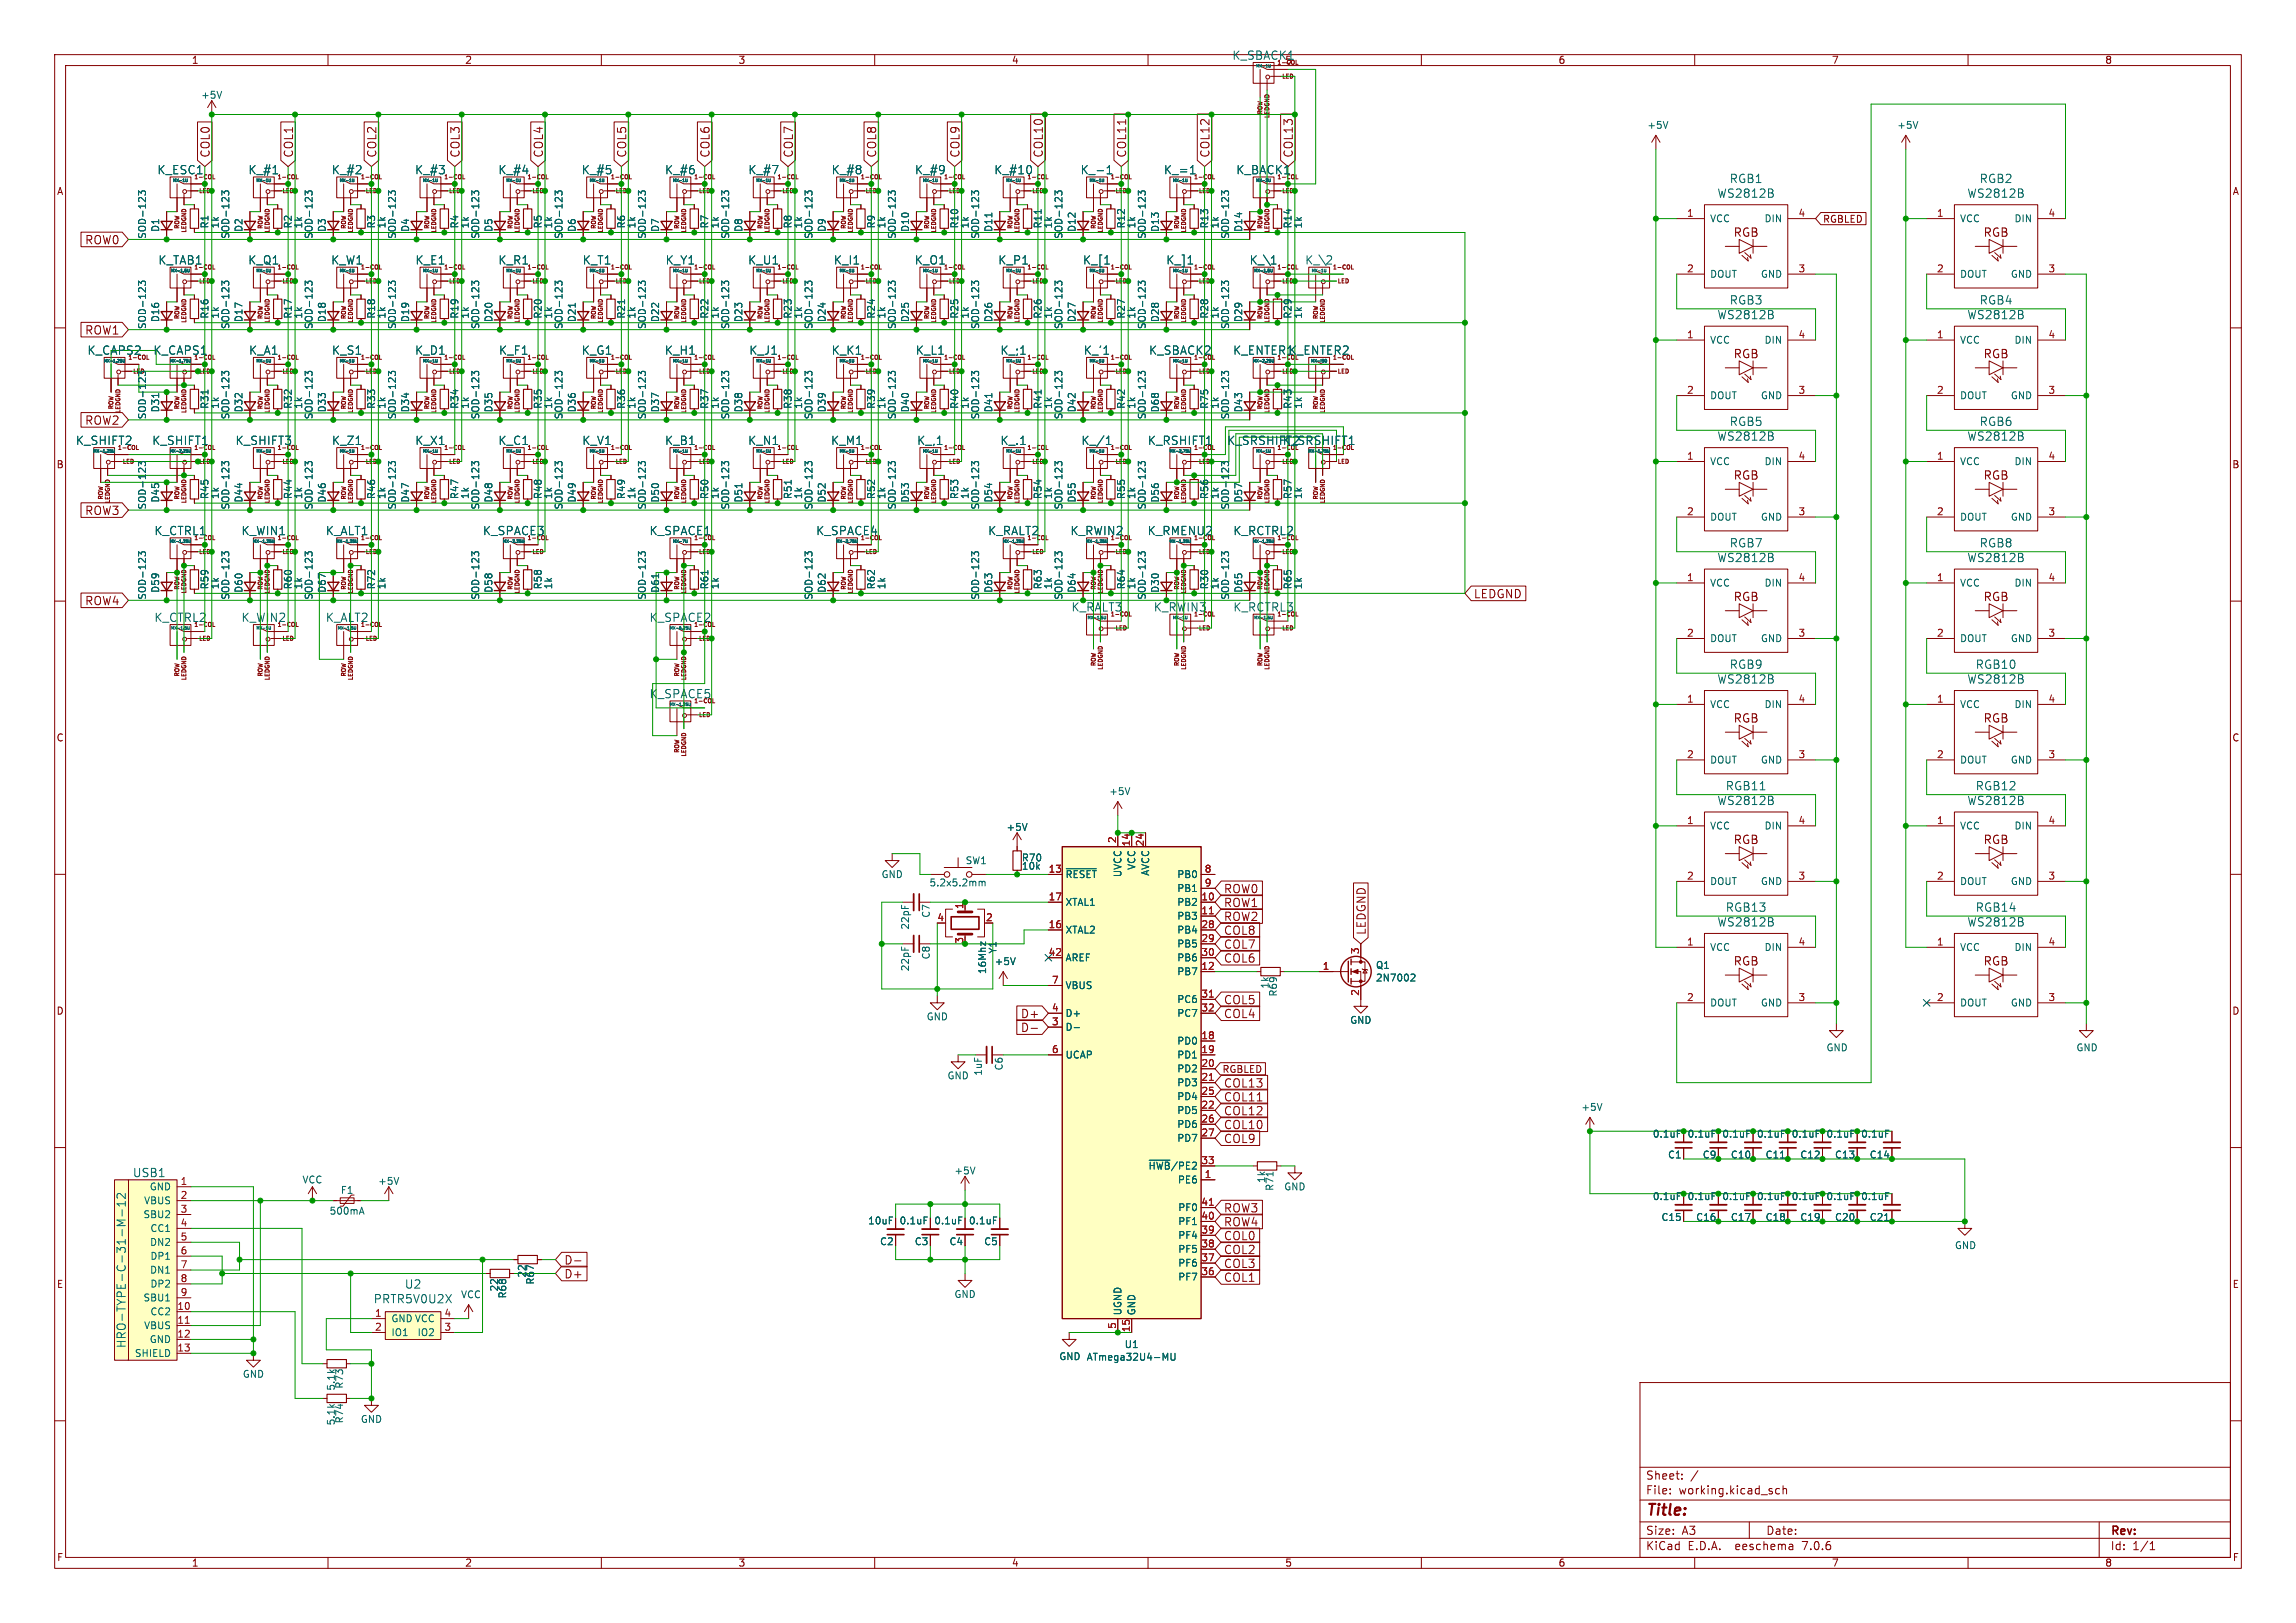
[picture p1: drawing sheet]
<svg xmlns="http://www.w3.org/2000/svg" width="420mm" height="297mm" viewBox="0 0 420 297" stroke-linecap="round" stroke-linejoin="round" font-family="sans-serif">
<defs><g id="words">
<text font-size="2.8" fill="#840000" x="301" y="277.9">Title:</text>
<g font-size="2.1" fill="#006464">
<text x="225.3" y="11.2">K_SBACK1</text>
<text x="28.7" y="32.1">K_ESC1</text>
<text x="45.4" y="32.1">K_#1</text>
<text x="60.6" y="32.1">K_#2</text>
<text x="75.8" y="32.1">K_#3</text>
<text x="91.1" y="32.1">K_#4</text>
<text x="106.3" y="32.1">K_#5</text>
<text x="121.6" y="32.1">K_#6</text>
<text x="136.8" y="32.1">K_#7</text>
<text x="152" y="32.1">K_#8</text>
<text x="167.3" y="32.1">K_#9</text>
<text x="181.8" y="32.1">K_#10</text>
<text x="197.6" y="32.1">K_-1</text>
<text x="212.8" y="32.1">K_=1</text>
<text x="226.1" y="32.1">K_BACK1</text>
<text x="316.3" y="33.7">RGB1</text>
<text x="362" y="33.7">RGB2</text>
<text x="314.1" y="36.4">WS2812B</text>
<text x="359.8" y="36.4">WS2812B</text>
<text x="28.9" y="48.6">K_TAB1</text>
<text x="45.3" y="48.6">K_Q1</text>
<text x="60.5" y="48.6">K_W1</text>
<text x="75.9" y="48.6">K_E1</text>
<text x="91.1" y="48.6">K_R1</text>
<text x="106.5" y="48.6">K_T1</text>
<text x="121.7" y="48.6">K_Y1</text>
<text x="136.8" y="48.6">K_U1</text>
<text x="152.4" y="48.6">K_I1</text>
<text x="167.2" y="48.6">K_O1</text>
<text x="182.5" y="48.6">K_P1</text>
<text x="198" y="48.6">K_[1</text>
<text x="213.2" y="48.6">K_]1</text>
<text x="228.5" y="48.6">K_\1</text>
<text x="238.6" y="48.6">K_\2</text>
<text x="314.1" y="58.6">WS2812B</text>
<text x="316.3" y="55.9">RGB3</text>
<text x="359.8" y="58.6">WS2812B</text>
<text x="362" y="55.9">RGB4</text>
<text x="15.9" y="65.1">K_CAPS2</text>
<text x="28" y="65.1">K_CAPS1</text>
<text x="45.5" y="65.1">K_A1</text>
<text x="60.6" y="65.1">K_S1</text>
<text x="75.8" y="65.1">K_D1</text>
<text x="91.2" y="65.1">K_F1</text>
<text x="106.3" y="65.1">K_G1</text>
<text x="121.5" y="65.1">K_H1</text>
<text x="137" y="65.1">K_J1</text>
<text x="152" y="65.1">K_K1</text>
<text x="167.4" y="65.1">K_L1</text>
<text x="182.9" y="65.1">K_;1</text>
<text x="198.2" y="65.1">K_'1</text>
<text x="210.1" y="65.1">K_SBACK2</text>
<text x="225.5" y="65.1">K_ENTER1K_ENTER2</text>
<text x="13.8" y="81.6">K_SHIFT2</text>
<text x="27.8" y="81.6">K_SHIFT1</text>
<text x="43" y="81.6">K_SHIFT3</text>
<text x="60.6" y="81.6">K_Z1</text>
<text x="75.9" y="81.6">K_X1</text>
<text x="91.1" y="81.6">K_C1</text>
<text x="106.4" y="81.6">K_V1</text>
<text x="121.6" y="81.6">K_B1</text>
<text x="136.8" y="81.6">K_N1</text>
<text x="151.9" y="81.6">K_M1</text>
<text x="167.7" y="81.6">K_,1</text>
<text x="182.9" y="81.6">K_.1</text>
<text x="197.7" y="81.6">K_/1</text>
<text x="209.9" y="81.6">K_RSHIFT1</text>
<text x="224.4" y="81.6">K_SRSHIFT2</text>
<text x="234.5" y="81.6">K_SRSHIFT1</text>
<text x="314.1" y="80.8">WS2812B</text>
<text x="316.3" y="78.2">RGB5</text>
<text x="359.8" y="80.8">WS2812B</text>
<text x="362" y="78.2">RGB6</text>
<text x="28.2" y="98.1">K_CTRL1</text>
<text x="44.1" y="98.1">K_WIN1</text>
<text x="59.5" y="98.1">K_ALT1</text>
<text x="88.2" y="98.1">K_SPACE3</text>
<text x="118.7" y="98.1">K_SPACE1</text>
<text x="149.2" y="98.1">K_SPACE4</text>
<text x="180.7" y="98.1">K_RALT2</text>
<text x="195.7" y="98.1">K_RWIN2</text>
<text x="209.8" y="98.1">K_RMENU2</text>
<text x="225.5" y="98.1">K_RCTRL2</text>
<text x="316.3" y="100.4">RGB7</text>
<text x="362" y="100.4">RGB8</text>
<text x="314.1" y="103.1">WS2812B</text>
<text x="359.8" y="103.1">WS2812B</text>
<text x="195.9" y="112.1">K_RALT3</text>
<text x="211" y="112.1">K_RWIN3</text>
<text x="225.5" y="112.1">K_RCTRL3</text>
<text x="28.2" y="114">K_CTRL2</text>
<text x="44.1" y="114">K_WIN2</text>
<text x="59.5" y="114">K_ALT2</text>
<text x="118.7" y="114">K_SPACE2</text>
<text x="314.1" y="125.3">WS2812B</text>
<text x="316.3" y="122.6">RGB9</text>
<text x="359.8" y="125.3">WS2812B</text>
<text x="361.3" y="122.6">RGB10</text>
<text x="118.7" y="128">K_SPACE5</text>
<text x="314.1" y="147.5">WS2812B</text>
<text x="315.6" y="144.8">RGB11</text>
<text x="359.8" y="147.5">WS2812B</text>
<text x="361.3" y="144.8">RGB12</text>
<text x="315.6" y="167.1">RGB13</text>
<text x="361.3" y="167.1">RGB14</text>
<text x="314.1" y="169.7">WS2812B</text>
<text x="359.8" y="169.7">WS2812B</text>
<text x="24.2" y="215.6">USB1</text>
<text x="68.3" y="238.7">PRTR5V0U2X</text>
<text x="74" y="236">U2</text>
<text x="23.2" y="246.8" transform="rotate(-90 23.2 246.8)">HRO-TYPE-C-31-M-12</text>
</g>
<g font-size="2.1" fill="#840000">
<text x="38.6" y="29" transform="rotate(-90 38.6 29)">COL0</text>
<text x="53.8" y="29" transform="rotate(-90 53.8 29)">COL1</text>
<text x="69" y="29" transform="rotate(-90 69 29)">COL2</text>
<text x="84.3" y="29" transform="rotate(-90 84.3 29)">COL3</text>
<text x="99.5" y="29" transform="rotate(-90 99.5 29)">COL4</text>
<text x="114.8" y="29" transform="rotate(-90 114.8 29)">COL5</text>
<text x="130" y="29" transform="rotate(-90 130 29)">COL6</text>
<text x="145.2" y="29" transform="rotate(-90 145.2 29)">COL7</text>
<text x="160.5" y="29" transform="rotate(-90 160.5 29)">COL8</text>
<text x="175.7" y="29" transform="rotate(-90 175.7 29)">COL9</text>
<text x="191" y="29" transform="rotate(-90 191 29)">COL10</text>
<text x="206.2" y="29" transform="rotate(-90 206.2 29)">COL11</text>
<text x="221.4" y="29" transform="rotate(-90 221.4 29)">COL12</text>
<text x="236.7" y="29" transform="rotate(-90 236.7 29)">COL13</text>
<text x="15.5" y="44.9">ROW0</text>
<text x="317" y="43.6">RGB</text>
<text x="362.7" y="43.6">RGB</text>
<text x="15.5" y="61.4">ROW1</text>
<text x="317" y="65.8">RGB</text>
<text x="362.7" y="65.8">RGB</text>
<text x="15.5" y="77.9">ROW2</text>
<text x="317" y="88">RGB</text>
<text x="362.7" y="88">RGB</text>
<text x="15.5" y="94.4">ROW3</text>
<text x="15.5" y="111">ROW4</text>
<text x="269.5" y="109.7">LEDGND</text>
<text x="317" y="110.3">RGB</text>
<text x="362.7" y="110.3">RGB</text>
<text x="317" y="132.5">RGB</text>
<text x="362.7" y="132.5">RGB</text>
<text x="317" y="154.7">RGB</text>
<text x="362.7" y="154.7">RGB</text>
<text x="223.8" y="166.2">ROW1</text>
<text x="223.8" y="163.7">ROW0</text>
<text x="223.8" y="173.8">COL7</text>
<text x="223.8" y="168.7">ROW2</text>
<text x="223.8" y="171.3">COL8</text>
<text x="250" y="171.2" transform="rotate(-90 250 171.2)">LEDGND</text>
<text x="223.8" y="176.4">COL6</text>
<text x="317" y="176.9">RGB</text>
<text x="362.7" y="176.9">RGB</text>
<text x="223.8" y="184">COL5</text>
<text x="186.7" y="189.1">D-</text>
<text x="186.7" y="186.5">D+</text>
<text x="223.8" y="186.5">COL4</text>
<text x="223.8" y="199.2">COL13</text>
<text x="223.8" y="201.8">COL11</text>
<text x="223.8" y="204.3">COL12</text>
<text x="223.8" y="206.8">COL10</text>
<text x="223.8" y="209.4">COL9</text>
<text x="223.8" y="224.6">ROW4</text>
<text x="223.8" y="222.1">ROW3</text>
<text x="223.8" y="227.2">COL0</text>
<text x="103.1" y="231.6">D-</text>
<text x="223.8" y="232.2">COL3</text>
<text x="223.8" y="229.7">COL2</text>
<text x="103.1" y="234.1">D+</text>
<text x="223.8" y="234.8">COL1</text>
<text x="301" y="273.7">File:</text>
<text x="301" y="271">Sheet:</text>
<text x="307.1" y="273.7">working.kicad_sch</text>
<text x="301" y="281.1">Size:</text>
<text x="307.6" y="281.1">A3</text>
<text x="323" y="281.1">Date:</text>
<text x="386" y="281.3">Rev:</text>
<text x="301" y="283.9">KiCad</text>
<text x="308.7" y="283.9">E.D.A.</text>
<text x="317.6" y="283.9">eeschema</text>
<text x="330" y="283.9">7.0.6</text>
<text x="386" y="283.9">Id:</text>
<text x="390.1" y="283.9">1/1</text>
</g>
<g font-size="1.8" fill="#840000">
<text x="35" y="11.9">1</text>
<text x="85" y="11.9">2</text>
<text x="135" y="11.9">3</text>
<text x="185" y="11.9">4</text>
<text x="235" y="11.9">5</text>
<text x="285" y="11.9">6</text>
<text x="335" y="11.9">7</text>
<text x="385" y="11.9">8</text>
<text x="10.3" y="35.9">A</text>
<text x="408.3" y="35.9">A</text>
<text x="333.4" y="41">RGBLED</text>
<text x="10.3" y="85.9">B</text>
<text x="408.2" y="85.9">B</text>
<text x="10.3" y="135.9">C</text>
<text x="408.2" y="135.9">C</text>
<text x="10.3" y="185.9">D</text>
<text x="408.2" y="185.9">D</text>
<text x="223.5" y="196.5">RGBLED</text>
<text x="10.3" y="235.9">E</text>
<text x="408.3" y="235.9">E</text>
<text x="10.3" y="285.9">F</text>
<text x="35" y="286.9">1</text>
<text x="85" y="286.9">2</text>
<text x="135" y="286.9">3</text>
<text x="185" y="286.9">4</text>
<text x="235" y="286.9">5</text>
<text x="285" y="286.9">6</text>
<text x="335" y="286.9">7</text>
<text x="385" y="286.9">8</text>
<text x="408.3" y="285.9">F</text>
</g>
<g font-size="1.8" fill="#006464">
<text x="36.7" y="18.3">+5V</text>
<text x="301.2" y="23.8">+5V</text>
<text x="347" y="23.8">+5V</text>
<text x="38.3" y="41.9" transform="rotate(-90 38.3 41.9)">R1</text>
<text x="40.2" y="41.9" transform="rotate(-90 40.2 41.9)">1k</text>
<text x="53.6" y="41.9" transform="rotate(-90 53.6 41.9)">R2</text>
<text x="55.5" y="41.9" transform="rotate(-90 55.5 41.9)">1k</text>
<text x="68.8" y="41.9" transform="rotate(-90 68.8 41.9)">R3</text>
<text x="70.7" y="41.9" transform="rotate(-90 70.7 41.9)">1k</text>
<text x="84" y="41.9" transform="rotate(-90 84 41.9)">R4</text>
<text x="86" y="41.9" transform="rotate(-90 86 41.9)">1k</text>
<text x="99.3" y="41.9" transform="rotate(-90 99.3 41.9)">R5</text>
<text x="101.2" y="41.9" transform="rotate(-90 101.2 41.9)">1k</text>
<text x="114.5" y="41.9" transform="rotate(-90 114.5 41.9)">R6</text>
<text x="116.4" y="41.9" transform="rotate(-90 116.4 41.9)">1k</text>
<text x="129.8" y="41.9" transform="rotate(-90 129.8 41.9)">R7</text>
<text x="131.7" y="41.9" transform="rotate(-90 131.7 41.9)">1k</text>
<text x="145" y="41.9" transform="rotate(-90 145 41.9)">R8</text>
<text x="146.9" y="41.9" transform="rotate(-90 146.9 41.9)">1k</text>
<text x="160.2" y="41.9" transform="rotate(-90 160.2 41.9)">R9</text>
<text x="162.2" y="41.9" transform="rotate(-90 162.2 41.9)">1k</text>
<text x="175.5" y="41.9" transform="rotate(-90 175.5 41.9)">R10</text>
<text x="177.4" y="41.9" transform="rotate(-90 177.4 41.9)">1k</text>
<text x="190.7" y="41.9" transform="rotate(-90 190.7 41.9)">R11</text>
<text x="192.6" y="41.9" transform="rotate(-90 192.6 41.9)">1k</text>
<text x="206" y="41.9" transform="rotate(-90 206 41.9)">R12</text>
<text x="207.9" y="41.9" transform="rotate(-90 207.9 41.9)">1k</text>
<text x="221.2" y="41.9" transform="rotate(-90 221.2 41.9)">R13</text>
<text x="223.1" y="41.9" transform="rotate(-90 223.1 41.9)">1k</text>
<text x="236.4" y="41.9" transform="rotate(-90 236.4 41.9)">R14</text>
<text x="238.4" y="41.9" transform="rotate(-90 238.4 41.9)">1k</text>
<text x="312.7" y="40.9">VCC</text>
<text x="322.7" y="40.9">DIN</text>
<text x="358.4" y="40.9">VCC</text>
<text x="368.4" y="40.9">DIN</text>
<text x="26.9" y="43.8" transform="rotate(-90 26.9 43.8)">SOD-123</text>
<text x="29.3" y="42.5" transform="rotate(-90 29.3 42.5)">D1</text>
<text x="42.1" y="43.8" transform="rotate(-90 42.1 43.8)">SOD-123</text>
<text x="44.6" y="42.5" transform="rotate(-90 44.6 42.5)">D2</text>
<text x="57.4" y="43.8" transform="rotate(-90 57.4 43.8)">SOD-123</text>
<text x="59.8" y="42.5" transform="rotate(-90 59.8 42.5)">D3</text>
<text x="72.6" y="43.8" transform="rotate(-90 72.6 43.8)">SOD-123</text>
<text x="75" y="42.5" transform="rotate(-90 75 42.5)">D4</text>
<text x="87.9" y="43.8" transform="rotate(-90 87.9 43.8)">SOD-123</text>
<text x="90.3" y="42.5" transform="rotate(-90 90.3 42.5)">D5</text>
<text x="103.1" y="43.8" transform="rotate(-90 103.1 43.8)">SOD-123</text>
<text x="105.5" y="42.5" transform="rotate(-90 105.5 42.5)">D6</text>
<text x="118.3" y="43.8" transform="rotate(-90 118.3 43.8)">SOD-123</text>
<text x="120.8" y="42.5" transform="rotate(-90 120.8 42.5)">D7</text>
<text x="133.6" y="43.8" transform="rotate(-90 133.6 43.8)">SOD-123</text>
<text x="136" y="42.5" transform="rotate(-90 136 42.5)">D8</text>
<text x="148.8" y="43.8" transform="rotate(-90 148.8 43.8)">SOD-123</text>
<text x="151.2" y="42.5" transform="rotate(-90 151.2 42.5)">D9</text>
<text x="164.1" y="43.8" transform="rotate(-90 164.1 43.8)">SOD-123</text>
<text x="166.5" y="42.5" transform="rotate(-90 166.5 42.5)">D10</text>
<text x="179.3" y="43.8" transform="rotate(-90 179.3 43.8)">SOD-123</text>
<text x="181.7" y="42.5" transform="rotate(-90 181.7 42.5)">D11</text>
<text x="194.5" y="43.8" transform="rotate(-90 194.5 43.8)">SOD-123</text>
<text x="197" y="42.5" transform="rotate(-90 197 42.5)">D12</text>
<text x="209.8" y="43.8" transform="rotate(-90 209.8 43.8)">SOD-123</text>
<text x="212.2" y="42.5" transform="rotate(-90 212.2 42.5)">D13</text>
<text x="225" y="43.8" transform="rotate(-90 225 43.8)">SOD-123</text>
<text x="227.4" y="42.5" transform="rotate(-90 227.4 42.5)">D14</text>
<text x="312.7" y="51">DOUT</text>
<text x="322" y="51">GND</text>
<text x="358.4" y="51">DOUT</text>
<text x="367.7" y="51">GND</text>
<text x="29.3" y="59" transform="rotate(-90 29.3 59)">D16</text>
<text x="38.3" y="58.4" transform="rotate(-90 38.3 58.4)">R16</text>
<text x="40.2" y="58.4" transform="rotate(-90 40.2 58.4)">1k</text>
<text x="44.6" y="59" transform="rotate(-90 44.6 59)">D17</text>
<text x="53.6" y="58.4" transform="rotate(-90 53.6 58.4)">R17</text>
<text x="55.5" y="58.4" transform="rotate(-90 55.5 58.4)">1k</text>
<text x="59.8" y="59" transform="rotate(-90 59.8 59)">D18</text>
<text x="68.8" y="58.4" transform="rotate(-90 68.8 58.4)">R18</text>
<text x="70.7" y="58.4" transform="rotate(-90 70.7 58.4)">1k</text>
<text x="75" y="59" transform="rotate(-90 75 59)">D19</text>
<text x="84" y="58.4" transform="rotate(-90 84 58.4)">R19</text>
<text x="86" y="58.4" transform="rotate(-90 86 58.4)">1k</text>
<text x="90.3" y="59" transform="rotate(-90 90.3 59)">D20</text>
<text x="99.3" y="58.4" transform="rotate(-90 99.3 58.4)">R20</text>
<text x="101.2" y="58.4" transform="rotate(-90 101.2 58.4)">1k</text>
<text x="105.5" y="59" transform="rotate(-90 105.5 59)">D21</text>
<text x="114.5" y="58.4" transform="rotate(-90 114.5 58.4)">R21</text>
<text x="116.4" y="58.4" transform="rotate(-90 116.4 58.4)">1k</text>
<text x="120.8" y="59" transform="rotate(-90 120.8 59)">D22</text>
<text x="129.8" y="58.4" transform="rotate(-90 129.8 58.4)">R22</text>
<text x="131.7" y="58.4" transform="rotate(-90 131.7 58.4)">1k</text>
<text x="136" y="59" transform="rotate(-90 136 59)">D23</text>
<text x="145" y="58.4" transform="rotate(-90 145 58.4)">R23</text>
<text x="146.9" y="58.4" transform="rotate(-90 146.9 58.4)">1k</text>
<text x="151.2" y="59" transform="rotate(-90 151.2 59)">D24</text>
<text x="160.2" y="58.4" transform="rotate(-90 160.2 58.4)">R24</text>
<text x="162.2" y="58.4" transform="rotate(-90 162.2 58.4)">1k</text>
<text x="166.5" y="59" transform="rotate(-90 166.5 59)">D25</text>
<text x="175.5" y="58.4" transform="rotate(-90 175.5 58.4)">R25</text>
<text x="177.4" y="58.4" transform="rotate(-90 177.4 58.4)">1k</text>
<text x="181.7" y="59" transform="rotate(-90 181.7 59)">D26</text>
<text x="190.7" y="58.4" transform="rotate(-90 190.7 58.4)">R26</text>
<text x="192.6" y="58.4" transform="rotate(-90 192.6 58.4)">1k</text>
<text x="197" y="59" transform="rotate(-90 197 59)">D27</text>
<text x="206" y="58.4" transform="rotate(-90 206 58.4)">R27</text>
<text x="207.9" y="58.4" transform="rotate(-90 207.9 58.4)">1k</text>
<text x="212.2" y="59" transform="rotate(-90 212.2 59)">D28</text>
<text x="221.2" y="58.4" transform="rotate(-90 221.2 58.4)">R28</text>
<text x="223.1" y="58.4" transform="rotate(-90 223.1 58.4)">1k</text>
<text x="227.4" y="59" transform="rotate(-90 227.4 59)">D29</text>
<text x="236.4" y="58.4" transform="rotate(-90 236.4 58.4)">R29</text>
<text x="238.4" y="58.4" transform="rotate(-90 238.4 58.4)">1k</text>
<text x="26.9" y="60.3" transform="rotate(-90 26.9 60.3)">SOD-123</text>
<text x="42.1" y="60.3" transform="rotate(-90 42.1 60.3)">SOD-123</text>
<text x="57.4" y="60.3" transform="rotate(-90 57.4 60.3)">SOD-123</text>
<text x="72.6" y="60.3" transform="rotate(-90 72.6 60.3)">SOD-123</text>
<text x="87.9" y="60.3" transform="rotate(-90 87.9 60.3)">SOD-123</text>
<text x="103.1" y="60.3" transform="rotate(-90 103.1 60.3)">SOD-123</text>
<text x="118.3" y="60.3" transform="rotate(-90 118.3 60.3)">SOD-123</text>
<text x="133.6" y="60.3" transform="rotate(-90 133.6 60.3)">SOD-123</text>
<text x="148.8" y="60.3" transform="rotate(-90 148.8 60.3)">SOD-123</text>
<text x="164.1" y="60.3" transform="rotate(-90 164.1 60.3)">SOD-123</text>
<text x="179.3" y="60.3" transform="rotate(-90 179.3 60.3)">SOD-123</text>
<text x="194.5" y="60.3" transform="rotate(-90 194.5 60.3)">SOD-123</text>
<text x="209.8" y="60.3" transform="rotate(-90 209.8 60.3)">SOD-123</text>
<text x="225" y="60.3" transform="rotate(-90 225 60.3)">SOD-123</text>
<text x="312.7" y="63.1">VCC</text>
<text x="322.7" y="63.1">DIN</text>
<text x="358.4" y="63.1">VCC</text>
<text x="368.4" y="63.1">DIN</text>
<text x="26.9" y="76.8" transform="rotate(-90 26.9 76.8)">SOD-123</text>
<text x="29.3" y="75.6" transform="rotate(-90 29.3 75.6)">D31</text>
<text x="38.3" y="74.9" transform="rotate(-90 38.3 74.9)">R31</text>
<text x="40.2" y="74.9" transform="rotate(-90 40.2 74.9)">1k</text>
<text x="42.1" y="76.8" transform="rotate(-90 42.1 76.8)">SOD-123</text>
<text x="44.6" y="75.6" transform="rotate(-90 44.6 75.6)">D32</text>
<text x="53.6" y="74.9" transform="rotate(-90 53.6 74.9)">R32</text>
<text x="55.5" y="74.9" transform="rotate(-90 55.5 74.9)">1k</text>
<text x="57.4" y="76.8" transform="rotate(-90 57.4 76.8)">SOD-123</text>
<text x="59.8" y="75.6" transform="rotate(-90 59.8 75.6)">D33</text>
<text x="68.8" y="74.9" transform="rotate(-90 68.8 74.9)">R33</text>
<text x="70.7" y="74.9" transform="rotate(-90 70.7 74.9)">1k</text>
<text x="72.6" y="76.8" transform="rotate(-90 72.6 76.8)">SOD-123</text>
<text x="75" y="75.6" transform="rotate(-90 75 75.6)">D34</text>
<text x="84" y="74.9" transform="rotate(-90 84 74.9)">R34</text>
<text x="86" y="74.9" transform="rotate(-90 86 74.9)">1k</text>
<text x="87.9" y="76.8" transform="rotate(-90 87.9 76.8)">SOD-123</text>
<text x="90.3" y="75.6" transform="rotate(-90 90.3 75.6)">D35</text>
<text x="99.3" y="74.9" transform="rotate(-90 99.3 74.9)">R35</text>
<text x="101.2" y="74.9" transform="rotate(-90 101.2 74.9)">1k</text>
<text x="103.1" y="76.8" transform="rotate(-90 103.1 76.8)">SOD-123</text>
<text x="105.5" y="75.6" transform="rotate(-90 105.5 75.6)">D36</text>
<text x="114.5" y="74.9" transform="rotate(-90 114.5 74.9)">R36</text>
<text x="116.4" y="74.9" transform="rotate(-90 116.4 74.9)">1k</text>
<text x="118.3" y="76.8" transform="rotate(-90 118.3 76.8)">SOD-123</text>
<text x="120.8" y="75.6" transform="rotate(-90 120.8 75.6)">D37</text>
<text x="129.8" y="74.9" transform="rotate(-90 129.8 74.9)">R37</text>
<text x="131.7" y="74.9" transform="rotate(-90 131.7 74.9)">1k</text>
<text x="133.6" y="76.8" transform="rotate(-90 133.6 76.8)">SOD-123</text>
<text x="136" y="75.6" transform="rotate(-90 136 75.6)">D38</text>
<text x="145" y="74.9" transform="rotate(-90 145 74.9)">R38</text>
<text x="146.9" y="74.9" transform="rotate(-90 146.9 74.9)">1k</text>
<text x="148.8" y="76.8" transform="rotate(-90 148.8 76.8)">SOD-123</text>
<text x="151.2" y="75.6" transform="rotate(-90 151.2 75.6)">D39</text>
<text x="160.2" y="74.9" transform="rotate(-90 160.2 74.9)">R39</text>
<text x="162.2" y="74.9" transform="rotate(-90 162.2 74.9)">1k</text>
<text x="164.1" y="76.8" transform="rotate(-90 164.1 76.8)">SOD-123</text>
<text x="166.5" y="75.6" transform="rotate(-90 166.5 75.6)">D40</text>
<text x="175.5" y="74.9" transform="rotate(-90 175.5 74.9)">R40</text>
<text x="177.4" y="74.9" transform="rotate(-90 177.4 74.9)">1k</text>
<text x="179.3" y="76.8" transform="rotate(-90 179.3 76.8)">SOD-123</text>
<text x="181.7" y="75.6" transform="rotate(-90 181.7 75.6)">D41</text>
<text x="190.7" y="74.9" transform="rotate(-90 190.7 74.9)">R41</text>
<text x="192.6" y="74.9" transform="rotate(-90 192.6 74.9)">1k</text>
<text x="194.5" y="76.8" transform="rotate(-90 194.5 76.8)">SOD-123</text>
<text x="197" y="75.6" transform="rotate(-90 197 75.6)">D42</text>
<text x="206" y="74.9" transform="rotate(-90 206 74.9)">R42</text>
<text x="207.9" y="74.9" transform="rotate(-90 207.9 74.9)">1k</text>
<text x="209.8" y="76.8" transform="rotate(-90 209.8 76.8)">SOD-123</text>
<text x="212.2" y="75.6" transform="rotate(-90 212.2 75.6)">D68</text>
<text x="221.2" y="74.9" transform="rotate(-90 221.2 74.9)">R75</text>
<text x="223.1" y="74.9" transform="rotate(-90 223.1 74.9)">1k</text>
<text x="225" y="76.8" transform="rotate(-90 225 76.8)">SOD-123</text>
<text x="227.4" y="75.6" transform="rotate(-90 227.4 75.6)">D43</text>
<text x="236.4" y="74.9" transform="rotate(-90 236.4 74.9)">R43</text>
<text x="238.4" y="74.9" transform="rotate(-90 238.4 74.9)">1k</text>
<text x="312.7" y="73.3">DOUT</text>
<text x="322" y="73.3">GND</text>
<text x="358.4" y="73.3">DOUT</text>
<text x="367.7" y="73.3">GND</text>
<text x="312.7" y="85.3">VCC</text>
<text x="322.7" y="85.3">DIN</text>
<text x="358.4" y="85.3">VCC</text>
<text x="368.4" y="85.3">DIN</text>
<text x="26.9" y="93.3" transform="rotate(-90 26.9 93.3)">SOD-123</text>
<text x="29.3" y="92.1" transform="rotate(-90 29.3 92.1)">D45</text>
<text x="38.3" y="91.4" transform="rotate(-90 38.3 91.4)">R45</text>
<text x="40.2" y="91.4" transform="rotate(-90 40.2 91.4)">1k</text>
<text x="42.1" y="93.3" transform="rotate(-90 42.1 93.3)">SOD-123</text>
<text x="44.6" y="92.1" transform="rotate(-90 44.6 92.1)">D44</text>
<text x="53.6" y="91.4" transform="rotate(-90 53.6 91.4)">R44</text>
<text x="55.5" y="91.4" transform="rotate(-90 55.5 91.4)">1k</text>
<text x="57.4" y="93.3" transform="rotate(-90 57.4 93.3)">SOD-123</text>
<text x="59.8" y="92.1" transform="rotate(-90 59.8 92.1)">D46</text>
<text x="68.8" y="91.4" transform="rotate(-90 68.8 91.4)">R46</text>
<text x="70.7" y="91.4" transform="rotate(-90 70.7 91.4)">1k</text>
<text x="72.6" y="93.3" transform="rotate(-90 72.6 93.3)">SOD-123</text>
<text x="75" y="92.1" transform="rotate(-90 75 92.1)">D47</text>
<text x="84" y="91.4" transform="rotate(-90 84 91.4)">R47</text>
<text x="86" y="91.4" transform="rotate(-90 86 91.4)">1k</text>
<text x="87.9" y="93.3" transform="rotate(-90 87.9 93.3)">SOD-123</text>
<text x="90.3" y="92.1" transform="rotate(-90 90.3 92.1)">D48</text>
<text x="99.3" y="91.4" transform="rotate(-90 99.3 91.4)">R48</text>
<text x="101.2" y="91.4" transform="rotate(-90 101.2 91.4)">1k</text>
<text x="103.1" y="93.3" transform="rotate(-90 103.1 93.3)">SOD-123</text>
<text x="105.5" y="92.1" transform="rotate(-90 105.5 92.1)">D49</text>
<text x="114.5" y="91.4" transform="rotate(-90 114.5 91.4)">R49</text>
<text x="116.4" y="91.4" transform="rotate(-90 116.4 91.4)">1k</text>
<text x="118.3" y="93.3" transform="rotate(-90 118.3 93.3)">SOD-123</text>
<text x="120.8" y="92.1" transform="rotate(-90 120.8 92.1)">D50</text>
<text x="129.8" y="91.4" transform="rotate(-90 129.8 91.4)">R50</text>
<text x="131.7" y="91.4" transform="rotate(-90 131.7 91.4)">1k</text>
<text x="133.6" y="93.3" transform="rotate(-90 133.6 93.3)">SOD-123</text>
<text x="136" y="92.1" transform="rotate(-90 136 92.1)">D51</text>
<text x="145" y="91.4" transform="rotate(-90 145 91.4)">R51</text>
<text x="146.9" y="91.4" transform="rotate(-90 146.9 91.4)">1k</text>
<text x="148.8" y="93.3" transform="rotate(-90 148.8 93.3)">SOD-123</text>
<text x="151.2" y="92.1" transform="rotate(-90 151.2 92.1)">D52</text>
<text x="160.2" y="91.4" transform="rotate(-90 160.2 91.4)">R52</text>
<text x="162.2" y="91.4" transform="rotate(-90 162.2 91.4)">1k</text>
<text x="164.1" y="93.3" transform="rotate(-90 164.1 93.3)">SOD-123</text>
<text x="166.5" y="92.1" transform="rotate(-90 166.5 92.1)">D53</text>
<text x="175.5" y="91.4" transform="rotate(-90 175.5 91.4)">R53</text>
<text x="177.4" y="91.4" transform="rotate(-90 177.4 91.4)">1k</text>
<text x="179.3" y="93.3" transform="rotate(-90 179.3 93.3)">SOD-123</text>
<text x="181.7" y="92.1" transform="rotate(-90 181.7 92.1)">D54</text>
<text x="190.7" y="91.4" transform="rotate(-90 190.7 91.4)">R54</text>
<text x="192.6" y="91.4" transform="rotate(-90 192.6 91.4)">1k</text>
<text x="194.5" y="93.3" transform="rotate(-90 194.5 93.3)">SOD-123</text>
<text x="197" y="92.1" transform="rotate(-90 197 92.1)">D55</text>
<text x="206" y="91.4" transform="rotate(-90 206 91.4)">R55</text>
<text x="207.9" y="91.4" transform="rotate(-90 207.9 91.4)">1k</text>
<text x="209.8" y="93.3" transform="rotate(-90 209.8 93.3)">SOD-123</text>
<text x="212.2" y="92.1" transform="rotate(-90 212.2 92.1)">D56</text>
<text x="221.2" y="91.4" transform="rotate(-90 221.2 91.4)">R56</text>
<text x="223.1" y="91.4" transform="rotate(-90 223.1 91.4)">1k</text>
<text x="225" y="93.3" transform="rotate(-90 225 93.3)">SOD-123</text>
<text x="227.4" y="92.1" transform="rotate(-90 227.4 92.1)">D57</text>
<text x="236.4" y="91.4" transform="rotate(-90 236.4 91.4)">R57</text>
<text x="238.4" y="91.4" transform="rotate(-90 238.4 91.4)">1k</text>
<text x="312.7" y="95.5">DOUT</text>
<text x="322" y="95.5">GND</text>
<text x="358.4" y="95.5">DOUT</text>
<text x="367.7" y="95.5">GND</text>
<text x="38.3" y="107.9" transform="rotate(-90 38.3 107.9)">R59</text>
<text x="40.2" y="107.9" transform="rotate(-90 40.2 107.9)">1k</text>
<text x="53.6" y="107.9" transform="rotate(-90 53.6 107.9)">R60</text>
<text x="55.5" y="107.9" transform="rotate(-90 55.5 107.9)">1k</text>
<text x="68.8" y="107.9" transform="rotate(-90 68.8 107.9)">R72</text>
<text x="70.7" y="107.9" transform="rotate(-90 70.7 107.9)">1k</text>
<text x="99.3" y="107.9" transform="rotate(-90 99.3 107.9)">R58</text>
<text x="101.2" y="107.9" transform="rotate(-90 101.2 107.9)">1k</text>
<text x="129.8" y="107.9" transform="rotate(-90 129.8 107.9)">R61</text>
<text x="131.7" y="107.9" transform="rotate(-90 131.7 107.9)">1k</text>
<text x="160.2" y="107.9" transform="rotate(-90 160.2 107.9)">R62</text>
<text x="162.2" y="107.9" transform="rotate(-90 162.2 107.9)">1k</text>
<text x="190.7" y="107.9" transform="rotate(-90 190.7 107.9)">R63</text>
<text x="192.6" y="107.9" transform="rotate(-90 192.6 107.9)">1k</text>
<text x="206" y="107.9" transform="rotate(-90 206 107.9)">R64</text>
<text x="207.9" y="107.9" transform="rotate(-90 207.9 107.9)">1k</text>
<text x="221.2" y="107.9" transform="rotate(-90 221.2 107.9)">R30</text>
<text x="223.1" y="107.9" transform="rotate(-90 223.1 107.9)">1k</text>
<text x="236.4" y="107.9" transform="rotate(-90 236.4 107.9)">R65</text>
<text x="238.4" y="107.9" transform="rotate(-90 238.4 107.9)">1k</text>
<text x="312.7" y="107.5">VCC</text>
<text x="322.7" y="107.5">DIN</text>
<text x="358.4" y="107.5">VCC</text>
<text x="368.4" y="107.5">DIN</text>
<text x="26.9" y="109.8" transform="rotate(-90 26.9 109.8)">SOD-123</text>
<text x="29.3" y="108.6" transform="rotate(-90 29.3 108.6)">D59</text>
<text x="42.1" y="109.8" transform="rotate(-90 42.1 109.8)">SOD-123</text>
<text x="44.6" y="108.6" transform="rotate(-90 44.6 108.6)">D60</text>
<text x="57.4" y="109.8" transform="rotate(-90 57.4 109.8)">SOD-123</text>
<text x="59.8" y="108.6" transform="rotate(-90 59.8 108.6)">D67</text>
<text x="87.9" y="109.8" transform="rotate(-90 87.9 109.8)">SOD-123</text>
<text x="90.3" y="108.6" transform="rotate(-90 90.3 108.6)">D58</text>
<text x="118.3" y="109.8" transform="rotate(-90 118.3 109.8)">SOD-123</text>
<text x="120.8" y="108.6" transform="rotate(-90 120.8 108.6)">D61</text>
<text x="148.8" y="109.8" transform="rotate(-90 148.8 109.8)">SOD-123</text>
<text x="151.2" y="108.6" transform="rotate(-90 151.2 108.6)">D62</text>
<text x="179.3" y="109.8" transform="rotate(-90 179.3 109.8)">SOD-123</text>
<text x="181.7" y="108.6" transform="rotate(-90 181.7 108.6)">D63</text>
<text x="194.5" y="109.8" transform="rotate(-90 194.5 109.8)">SOD-123</text>
<text x="197" y="108.6" transform="rotate(-90 197 108.6)">D64</text>
<text x="209.8" y="109.8" transform="rotate(-90 209.8 109.8)">SOD-123</text>
<text x="212.2" y="108.6" transform="rotate(-90 212.2 108.6)">D30</text>
<text x="225" y="109.8" transform="rotate(-90 225 109.8)">SOD-123</text>
<text x="227.4" y="108.6" transform="rotate(-90 227.4 108.6)">D65</text>
<text x="312.7" y="117.7">DOUT</text>
<text x="322" y="117.7">GND</text>
<text x="358.4" y="117.7">DOUT</text>
<text x="367.7" y="117.7">GND</text>
<text x="312.7" y="129.8">VCC</text>
<text x="322.7" y="129.8">DIN</text>
<text x="358.4" y="129.8">VCC</text>
<text x="368.4" y="129.8">DIN</text>
<text x="312.7" y="139.9">DOUT</text>
<text x="322" y="139.9">GND</text>
<text x="358.4" y="139.9">DOUT</text>
<text x="367.7" y="139.9">GND</text>
<text x="202.8" y="145.7">+5V</text>
<text x="184" y="152.2">+5V</text>
<text x="312.7" y="152">VCC</text>
<text x="322.7" y="152">DIN</text>
<text x="358.4" y="152">VCC</text>
<text x="368.4" y="152">DIN</text>
<text x="161.2" y="160.9">GND</text>
<text x="176.5" y="158.3">SW1</text>
<text x="186.8" y="159.4">10k</text>
<text x="186.8" y="157.8">R70</text>
<text x="194.8" y="160.9">~{RESET}</text>
<text x="205.3" y="160.6" transform="rotate(-90 205.3 160.6)">UVCC</text>
<text x="207.9" y="159.3" transform="rotate(-90 207.9 159.3)">VCC</text>
<text x="210.4" y="160.4" transform="rotate(-90 210.4 160.4)">AVCC</text>
<text x="215.2" y="160.9">PB0</text>
<text x="169.9" y="162.4">5.2x5.2mm</text>
<text x="194.8" y="166">XTAL1</text>
<text x="215.2" y="166">PB2</text>
<text x="215.2" y="163.4">PB1</text>
<text x="312.7" y="162.2">DOUT</text>
<text x="322" y="162.2">GND</text>
<text x="358.4" y="162.2">DOUT</text>
<text x="367.7" y="162.2">GND</text>
<text x="166.5" y="170.2" transform="rotate(-90 166.5 170.2)">22pF</text>
<text x="170.3" y="168" transform="rotate(-90 170.3 168)">C7</text>
<text x="194.8" y="171">XTAL2</text>
<text x="215.2" y="168.5">PB3</text>
<text x="215.2" y="171">PB4</text>
<text x="215.2" y="173.6">PB5</text>
<text x="166.5" y="177.8" transform="rotate(-90 166.5 177.8)">22pF</text>
<text x="170.3" y="175.7" transform="rotate(-90 170.3 175.7)">C8</text>
<text x="180.6" y="178.3" transform="rotate(-90 180.6 178.3)">16Mhz</text>
<text x="181.9" y="176.8">+5V</text>
<text x="182.5" y="174.6" transform="rotate(-90 182.5 174.6)">Y1</text>
<text x="194.8" y="176.1">AREF</text>
<text x="215.2" y="178.7">PB7</text>
<text x="215.2" y="176.1">PB6</text>
<text x="251.6" y="177.5">Q1</text>
<text x="251.6" y="179.8">2N7002</text>
<text x="312.7" y="174.2">VCC</text>
<text x="322.7" y="174.2">DIN</text>
<text x="358.4" y="174.2">VCC</text>
<text x="368.4" y="174.2">DIN</text>
<text x="194.8" y="181.2">VBUS</text>
<text x="215.2" y="183.7">PC6</text>
<text x="232.3" y="181" transform="rotate(-90 232.3 181)">1k</text>
<text x="233.8" y="182.5" transform="rotate(-90 233.8 182.5)">R69</text>
<text x="312.7" y="184.4">DOUT</text>
<text x="322" y="184.4">GND</text>
<text x="358.4" y="184.4">DOUT</text>
<text x="367.7" y="184.4">GND</text>
<text x="169.4" y="186.9">GND</text>
<text x="194.8" y="188.8">D-</text>
<text x="194.8" y="186.3">D+</text>
<text x="215.2" y="191.4">PD0</text>
<text x="215.2" y="186.3">PC7</text>
<text x="246.9" y="187.6">GND</text>
<text x="173.2" y="197.7">GND</text>
<text x="179.8" y="197" transform="rotate(-90 179.8 197)">1uF</text>
<text x="183.6" y="196" transform="rotate(-90 183.6 196)">C6</text>
<text x="194.8" y="193.9">UCAP</text>
<text x="215.2" y="193.9">PD1</text>
<text x="215.2" y="196.4">PD2</text>
<text x="334" y="192.6">GND</text>
<text x="379.7" y="192.6">GND</text>
<text x="215.2" y="199">PD3</text>
<text x="215.2" y="201.5">PD4</text>
<text x="289.2" y="203.5">+5V</text>
<text x="215.2" y="204.1">PD5</text>
<text x="215.2" y="206.6">PD6</text>
<text x="215.2" y="209.1">PD7</text>
<text x="302.2" y="208.4">0.1uF</text>
<text x="308.6" y="208.4">0.1uF</text>
<text x="314.9" y="208.4">0.1uF</text>
<text x="321.3" y="208.4">0.1uF</text>
<text x="327.6" y="208.4">0.1uF</text>
<text x="334" y="208.4">0.1uF</text>
<text x="340.3" y="208.4">0.1uF</text>
<text x="174.5" y="215.1">+5V</text>
<text x="210" y="214.2">~{HWB}/PE2</text>
<text x="305" y="212.2">C1</text>
<text x="311.4" y="212.2">C9</text>
<text x="316.5" y="212.2">C10</text>
<text x="322.9" y="212.2">C11</text>
<text x="329.2" y="212.2">C12</text>
<text x="335.6" y="212.2">C13</text>
<text x="341.9" y="212.2">C14</text>
<text x="26.3" y="220.6">VBUS</text>
<text x="27.3" y="218">GND</text>
<text x="55.2" y="216.8">VCC</text>
<text x="62.2" y="218.7">F1</text>
<text x="69.1" y="217">+5V</text>
<text x="215.4" y="216.8">PE6</text>
<text x="215.4" y="221.8">PF0</text>
<text x="231.6" y="216.6" transform="rotate(-90 231.6 216.6)">1k</text>
<text x="233.1" y="218" transform="rotate(-90 233.1 218)">R71</text>
<text x="234.8" y="218">GND</text>
<text x="302.2" y="219.8">0.1uF</text>
<text x="308.6" y="219.8">0.1uF</text>
<text x="314.9" y="219.8">0.1uF</text>
<text x="321.3" y="219.8">0.1uF</text>
<text x="327.6" y="219.8">0.1uF</text>
<text x="334" y="219.8">0.1uF</text>
<text x="340.3" y="219.8">0.1uF</text>
<text x="26.1" y="223.1">SBU2</text>
<text x="27.4" y="225.7">CC1</text>
<text x="60.2" y="222.5">500mA</text>
<text x="158.7" y="224.3">10uF</text>
<text x="164.5" y="224.3">0.1uF</text>
<text x="170.8" y="224.3">0.1uF</text>
<text x="177.2" y="224.3">0.1uF</text>
<text x="215.4" y="226.9">PF4</text>
<text x="215.4" y="224.4">PF1</text>
<text x="303.8" y="223.6">C15</text>
<text x="310.2" y="223.6">C16</text>
<text x="316.5" y="223.6">C17</text>
<text x="322.9" y="223.6">C18</text>
<text x="329.2" y="223.6">C19</text>
<text x="335.6" y="223.6">C20</text>
<text x="341.9" y="223.6">C21</text>
<text x="27.4" y="228.2">DN2</text>
<text x="27.4" y="233.3">DN1</text>
<text x="27.4" y="230.7">DP1</text>
<text x="96.4" y="233.9" transform="rotate(-90 96.4 233.9)">22</text>
<text x="160.9" y="228.1">C2</text>
<text x="167.2" y="228.1">C3</text>
<text x="173.6" y="228.1">C4</text>
<text x="179.9" y="228.1">C5</text>
<text x="215.4" y="232">PF6</text>
<text x="215.4" y="229.5">PF5</text>
<text x="357.5" y="228.8">GND</text>
<text x="26.1" y="238.4">SBU1</text>
<text x="27.4" y="235.8">DP2</text>
<text x="84.2" y="237.8">VCC</text>
<text x="91.3" y="236.4" transform="rotate(-90 91.3 236.4)">22</text>
<text x="92.8" y="237.7" transform="rotate(-90 92.8 237.7)">R68</text>
<text x="97.9" y="235.2" transform="rotate(-90 97.9 235.2)">R67</text>
<text x="174.5" y="237.7">GND</text>
<text x="215.4" y="234.5">PF7</text>
<text x="26.3" y="243.4">VBUS</text>
<text x="27.3" y="246">GND</text>
<text x="27.4" y="240.9">CC2</text>
<text x="71.5" y="242.2">GND VCC</text>
<text x="71.5" y="244.7">IO1</text>
<text x="76.3" y="244.7">IO2</text>
<text x="205.3" y="240.8" transform="rotate(-90 205.3 240.8)">UGND</text>
<text x="207.9" y="240.8" transform="rotate(-90 207.9 240.8)">GND</text>
<text x="24.6" y="248.5">SHIELD</text>
<text x="193.7" y="249.1">GND ATmega32U4-MU</text>
<text x="205.6" y="246.9">U1</text>
<text x="44.3" y="252.3">GND</text>
<text x="61.4" y="254.6" transform="rotate(-90 61.4 254.6)">5.1k</text>
<text x="63" y="254.2" transform="rotate(-90 63 254.2)">R73</text>
<text x="61.4" y="260.9" transform="rotate(-90 61.4 260.9)">5.1k</text>
<text x="63" y="260.6" transform="rotate(-90 63 260.6)">R74</text>
<text x="65.9" y="260.6">GND</text>
</g>
<g font-size="1.8" fill="#a90000">
<text x="308.5" y="39.8">1</text>
<text x="328.9" y="39.8">4</text>
<text x="354.2" y="39.8">1</text>
<text x="374.6" y="39.8">4</text>
<text x="308.5" y="49.9">2</text>
<text x="328.9" y="49.9">3</text>
<text x="354.2" y="49.9">2</text>
<text x="374.6" y="49.9">3</text>
<text x="308.5" y="62">1</text>
<text x="328.9" y="62">4</text>
<text x="354.2" y="62">1</text>
<text x="374.6" y="62">4</text>
<text x="308.5" y="72.1">2</text>
<text x="328.9" y="72.1">3</text>
<text x="354.2" y="72.1">2</text>
<text x="374.6" y="72.1">3</text>
<text x="308.5" y="84.2">1</text>
<text x="328.9" y="84.2">4</text>
<text x="354.2" y="84.2">1</text>
<text x="374.6" y="84.2">4</text>
<text x="308.5" y="94.4">2</text>
<text x="328.9" y="94.4">3</text>
<text x="354.2" y="94.4">2</text>
<text x="374.6" y="94.4">3</text>
<text x="308.5" y="106.4">1</text>
<text x="328.9" y="106.4">4</text>
<text x="354.2" y="106.4">1</text>
<text x="374.6" y="106.4">4</text>
<text x="308.5" y="116.6">2</text>
<text x="328.9" y="116.6">3</text>
<text x="354.2" y="116.6">2</text>
<text x="374.6" y="116.6">3</text>
<text x="308.5" y="128.7">1</text>
<text x="328.9" y="128.7">4</text>
<text x="354.2" y="128.7">1</text>
<text x="374.6" y="128.7">4</text>
<text x="308.5" y="138.8">2</text>
<text x="328.9" y="138.8">3</text>
<text x="354.2" y="138.8">2</text>
<text x="374.6" y="138.8">3</text>
<text x="204.2" y="154.4" transform="rotate(-90 204.2 154.4)">2</text>
<text x="206.8" y="155" transform="rotate(-90 206.8 155)">14</text>
<text x="209.3" y="155" transform="rotate(-90 209.3 155)">24</text>
<text x="308.5" y="150.9">1</text>
<text x="328.9" y="150.9">4</text>
<text x="354.2" y="150.9">1</text>
<text x="374.6" y="150.9">4</text>
<text x="191.7" y="159.8">13</text>
<text x="220.3" y="159.8">8</text>
<text x="308.5" y="161">2</text>
<text x="328.9" y="161">3</text>
<text x="354.2" y="161">2</text>
<text x="374.6" y="161">3</text>
<text x="176.3" y="166.4" transform="rotate(-90 176.3 166.4)">1</text>
<text x="191.7" y="164.8">17</text>
<text x="219.7" y="164.8">10</text>
<text x="219.7" y="167.4">11</text>
<text x="220.3" y="162.3">9</text>
<text x="171.4" y="168.7">4</text>
<text x="176.3" y="172.8" transform="rotate(-90 176.3 172.8)">3</text>
<text x="180.3" y="168.7">2</text>
<text x="191.7" y="169.9">16</text>
<text x="219.7" y="169.9">28</text>
<text x="219.7" y="172.5">29</text>
<text x="308.5" y="173.1">1</text>
<text x="328.9" y="173.1">4</text>
<text x="354.2" y="173.1">1</text>
<text x="374.6" y="173.1">4</text>
<text x="191.7" y="175">42</text>
<text x="219.7" y="177.5">12</text>
<text x="219.7" y="175">30</text>
<text x="241.9" y="177.5">1</text>
<text x="248.7" y="174.7" transform="rotate(-90 248.7 174.7)">3</text>
<text x="192.3" y="185.2">4</text>
<text x="192.3" y="180.1">7</text>
<text x="219.7" y="182.6">31</text>
<text x="219.7" y="185.2">32</text>
<text x="248.7" y="182.3" transform="rotate(-90 248.7 182.3)">2</text>
<text x="308.5" y="183.3">2</text>
<text x="328.9" y="183.3">3</text>
<text x="354.2" y="183.3">2</text>
<text x="374.6" y="183.3">3</text>
<text x="192.3" y="187.7">3</text>
<text x="219.7" y="190.2">18</text>
<text x="192.3" y="192.8">6</text>
<text x="219.7" y="192.8">19</text>
<text x="219.7" y="195.3">20</text>
<text x="219.7" y="197.9">21</text>
<text x="219.7" y="202.9">22</text>
<text x="219.7" y="200.4">25</text>
<text x="219.7" y="205.5">26</text>
<text x="219.7" y="208">27</text>
<text x="219.7" y="213.1">33</text>
<text x="220.3" y="215.6">1</text>
<text x="32.9" y="216.9">1</text>
<text x="32.9" y="219.5">2</text>
<text x="32.9" y="222">3</text>
<text x="219.7" y="220.7">41</text>
<text x="32.9" y="224.5">4</text>
<text x="32.9" y="227.1">5</text>
<text x="219.7" y="225.8">39</text>
<text x="219.7" y="223.3">40</text>
<text x="32.9" y="229.6">6</text>
<text x="32.9" y="232.2">7</text>
<text x="219.7" y="233.4">36</text>
<text x="219.7" y="230.9">37</text>
<text x="219.7" y="228.3">38</text>
<text x="32.3" y="239.8">10</text>
<text x="32.9" y="234.7">8</text>
<text x="32.9" y="237.2">9</text>
<text x="32.3" y="242.3">11</text>
<text x="32.3" y="244.9">12</text>
<text x="68.5" y="241">1</text>
<text x="68.5" y="243.6">2</text>
<text x="81.2" y="243.6">3</text>
<text x="81.2" y="241">4</text>
<text x="204.2" y="243.3" transform="rotate(-90 204.2 243.3)">5</text>
<text x="206.8" y="243.9" transform="rotate(-90 206.8 243.9)">15</text>
<text x="32.3" y="247.4">13</text>
</g>
<g font-size="1.1" fill="#840000">
<text x="233.5" y="12">1-COL</text>
<text x="234.4" y="14.6">LED</text>
<text x="231.1" y="21.1" transform="rotate(-90 231.1 21.1)">ROW</text>
<text x="232.4" y="21.8" transform="rotate(-90 232.4 21.8)">LEDGND</text>
<text x="35.4" y="33">1-COL</text>
<text x="36.3" y="35.5">LED</text>
<text x="50.6" y="33">1-COL</text>
<text x="51.5" y="35.5">LED</text>
<text x="65.9" y="33">1-COL</text>
<text x="66.8" y="35.5">LED</text>
<text x="81.1" y="33">1-COL</text>
<text x="82" y="35.5">LED</text>
<text x="96.3" y="33">1-COL</text>
<text x="97.2" y="35.5">LED</text>
<text x="111.6" y="33">1-COL</text>
<text x="112.5" y="35.5">LED</text>
<text x="126.8" y="33">1-COL</text>
<text x="127.7" y="35.5">LED</text>
<text x="142.1" y="33">1-COL</text>
<text x="143" y="35.5">LED</text>
<text x="157.3" y="33">1-COL</text>
<text x="158.2" y="35.5">LED</text>
<text x="172.5" y="33">1-COL</text>
<text x="173.4" y="35.5">LED</text>
<text x="187.8" y="33">1-COL</text>
<text x="188.7" y="35.5">LED</text>
<text x="203" y="33">1-COL</text>
<text x="203.9" y="35.5">LED</text>
<text x="218.3" y="33">1-COL</text>
<text x="219.2" y="35.5">LED</text>
<text x="233.5" y="33">1-COL</text>
<text x="234.4" y="35.5">LED</text>
<text x="33" y="42" transform="rotate(-90 33 42)">ROW</text>
<text x="34.3" y="42.7" transform="rotate(-90 34.3 42.7)">LEDGND</text>
<text x="48.2" y="42" transform="rotate(-90 48.2 42)">ROW</text>
<text x="49.5" y="42.7" transform="rotate(-90 49.5 42.7)">LEDGND</text>
<text x="63.5" y="42" transform="rotate(-90 63.5 42)">ROW</text>
<text x="64.7" y="42.7" transform="rotate(-90 64.7 42.7)">LEDGND</text>
<text x="78.7" y="42" transform="rotate(-90 78.7 42)">ROW</text>
<text x="80" y="42.7" transform="rotate(-90 80 42.7)">LEDGND</text>
<text x="94" y="42" transform="rotate(-90 94 42)">ROW</text>
<text x="95.2" y="42.7" transform="rotate(-90 95.2 42.7)">LEDGND</text>
<text x="109.2" y="42" transform="rotate(-90 109.2 42)">ROW</text>
<text x="110.5" y="42.7" transform="rotate(-90 110.5 42.7)">LEDGND</text>
<text x="124.4" y="42" transform="rotate(-90 124.4 42)">ROW</text>
<text x="125.7" y="42.7" transform="rotate(-90 125.7 42.7)">LEDGND</text>
<text x="139.7" y="42" transform="rotate(-90 139.7 42)">ROW</text>
<text x="140.9" y="42.7" transform="rotate(-90 140.9 42.7)">LEDGND</text>
<text x="154.9" y="42" transform="rotate(-90 154.9 42)">ROW</text>
<text x="156.2" y="42.7" transform="rotate(-90 156.2 42.7)">LEDGND</text>
<text x="170.2" y="42" transform="rotate(-90 170.2 42)">ROW</text>
<text x="171.4" y="42.7" transform="rotate(-90 171.4 42.7)">LEDGND</text>
<text x="185.4" y="42" transform="rotate(-90 185.4 42)">ROW</text>
<text x="186.7" y="42.7" transform="rotate(-90 186.7 42.7)">LEDGND</text>
<text x="200.6" y="42" transform="rotate(-90 200.6 42)">ROW</text>
<text x="201.9" y="42.7" transform="rotate(-90 201.9 42.7)">LEDGND</text>
<text x="215.9" y="42" transform="rotate(-90 215.9 42)">ROW</text>
<text x="217.1" y="42.7" transform="rotate(-90 217.1 42.7)">LEDGND</text>
<text x="231.1" y="42" transform="rotate(-90 231.1 42)">ROW</text>
<text x="232.4" y="42.7" transform="rotate(-90 232.4 42.7)">LEDGND</text>
<text x="35.4" y="49.5">1-COL</text>
<text x="36.3" y="52">LED</text>
<text x="50.6" y="49.5">1-COL</text>
<text x="51.5" y="52">LED</text>
<text x="65.9" y="49.5">1-COL</text>
<text x="66.8" y="52">LED</text>
<text x="81.1" y="49.5">1-COL</text>
<text x="82" y="52">LED</text>
<text x="96.3" y="49.5">1-COL</text>
<text x="97.2" y="52">LED</text>
<text x="111.6" y="49.5">1-COL</text>
<text x="112.5" y="52">LED</text>
<text x="126.8" y="49.5">1-COL</text>
<text x="127.7" y="52">LED</text>
<text x="142.1" y="49.5">1-COL</text>
<text x="143" y="52">LED</text>
<text x="157.3" y="49.5">1-COL</text>
<text x="158.2" y="52">LED</text>
<text x="172.5" y="49.5">1-COL</text>
<text x="173.4" y="52">LED</text>
<text x="187.8" y="49.5">1-COL</text>
<text x="188.7" y="52">LED</text>
<text x="203" y="49.5">1-COL</text>
<text x="203.9" y="52">LED</text>
<text x="218.3" y="49.5">1-COL</text>
<text x="219.2" y="52">LED</text>
<text x="233.5" y="49.5">1-COL</text>
<text x="234.4" y="52">LED</text>
<text x="243.7" y="49.5">1-COL</text>
<text x="244.6" y="52">LED</text>
<text x="33" y="58.5" transform="rotate(-90 33 58.5)">ROW</text>
<text x="34.3" y="59.2" transform="rotate(-90 34.3 59.2)">LEDGND</text>
<text x="48.2" y="58.5" transform="rotate(-90 48.2 58.5)">ROW</text>
<text x="49.5" y="59.2" transform="rotate(-90 49.5 59.2)">LEDGND</text>
<text x="63.5" y="58.5" transform="rotate(-90 63.5 58.5)">ROW</text>
<text x="64.7" y="59.2" transform="rotate(-90 64.7 59.2)">LEDGND</text>
<text x="78.7" y="58.5" transform="rotate(-90 78.7 58.5)">ROW</text>
<text x="80" y="59.2" transform="rotate(-90 80 59.2)">LEDGND</text>
<text x="94" y="58.5" transform="rotate(-90 94 58.5)">ROW</text>
<text x="95.2" y="59.2" transform="rotate(-90 95.2 59.2)">LEDGND</text>
<text x="109.2" y="58.5" transform="rotate(-90 109.2 58.5)">ROW</text>
<text x="110.5" y="59.2" transform="rotate(-90 110.5 59.2)">LEDGND</text>
<text x="124.4" y="58.5" transform="rotate(-90 124.4 58.5)">ROW</text>
<text x="125.7" y="59.2" transform="rotate(-90 125.7 59.2)">LEDGND</text>
<text x="139.7" y="58.5" transform="rotate(-90 139.7 58.5)">ROW</text>
<text x="140.9" y="59.2" transform="rotate(-90 140.9 59.2)">LEDGND</text>
<text x="154.9" y="58.5" transform="rotate(-90 154.9 58.5)">ROW</text>
<text x="156.2" y="59.2" transform="rotate(-90 156.2 59.2)">LEDGND</text>
<text x="170.2" y="58.5" transform="rotate(-90 170.2 58.5)">ROW</text>
<text x="171.4" y="59.2" transform="rotate(-90 171.4 59.2)">LEDGND</text>
<text x="185.4" y="58.5" transform="rotate(-90 185.4 58.5)">ROW</text>
<text x="186.7" y="59.2" transform="rotate(-90 186.7 59.2)">LEDGND</text>
<text x="200.6" y="58.5" transform="rotate(-90 200.6 58.5)">ROW</text>
<text x="201.9" y="59.2" transform="rotate(-90 201.9 59.2)">LEDGND</text>
<text x="215.9" y="58.5" transform="rotate(-90 215.9 58.5)">ROW</text>
<text x="217.1" y="59.2" transform="rotate(-90 217.1 59.2)">LEDGND</text>
<text x="231.1" y="58.5" transform="rotate(-90 231.1 58.5)">ROW</text>
<text x="232.4" y="59.2" transform="rotate(-90 232.4 59.2)">LEDGND</text>
<text x="241.3" y="58.5" transform="rotate(-90 241.3 58.5)">ROW</text>
<text x="242.5" y="59.2" transform="rotate(-90 242.5 59.2)">LEDGND</text>
<text x="23.3" y="66">1-COL</text>
<text x="35.4" y="66">1-COL</text>
<text x="36.3" y="68.6">LED</text>
<text x="50.6" y="66">1-COL</text>
<text x="51.5" y="68.6">LED</text>
<text x="65.9" y="66">1-COL</text>
<text x="66.8" y="68.6">LED</text>
<text x="81.1" y="66">1-COL</text>
<text x="82" y="68.6">LED</text>
<text x="96.3" y="66">1-COL</text>
<text x="97.2" y="68.6">LED</text>
<text x="111.6" y="66">1-COL</text>
<text x="112.5" y="68.6">LED</text>
<text x="126.8" y="66">1-COL</text>
<text x="127.7" y="68.6">LED</text>
<text x="142.1" y="66">1-COL</text>
<text x="143" y="68.6">LED</text>
<text x="157.3" y="66">1-COL</text>
<text x="158.2" y="68.6">LED</text>
<text x="172.5" y="66">1-COL</text>
<text x="173.4" y="68.6">LED</text>
<text x="187.8" y="66">1-COL</text>
<text x="188.7" y="68.6">LED</text>
<text x="203" y="66">1-COL</text>
<text x="203.9" y="68.6">LED</text>
<text x="218.3" y="66">1-COL</text>
<text x="219.2" y="68.6">LED</text>
<text x="233.5" y="66">1-COL</text>
<text x="234.4" y="68.6">LED</text>
<text x="243.7" y="66">1-COL</text>
<text x="244.6" y="68.6">LED</text>
<text x="20.9" y="75" transform="rotate(-90 20.9 75)">ROW</text>
<text x="22.2" y="75.7" transform="rotate(-90 22.2 75.7)">LEDGND</text>
<text x="33" y="75" transform="rotate(-90 33 75)">ROW</text>
<text x="34.3" y="75.7" transform="rotate(-90 34.3 75.7)">LEDGND</text>
<text x="48.2" y="75" transform="rotate(-90 48.2 75)">ROW</text>
<text x="49.5" y="75.7" transform="rotate(-90 49.5 75.7)">LEDGND</text>
<text x="63.5" y="75" transform="rotate(-90 63.5 75)">ROW</text>
<text x="64.7" y="75.7" transform="rotate(-90 64.7 75.7)">LEDGND</text>
<text x="78.7" y="75" transform="rotate(-90 78.7 75)">ROW</text>
<text x="80" y="75.7" transform="rotate(-90 80 75.7)">LEDGND</text>
<text x="94" y="75" transform="rotate(-90 94 75)">ROW</text>
<text x="95.2" y="75.7" transform="rotate(-90 95.2 75.7)">LEDGND</text>
<text x="109.2" y="75" transform="rotate(-90 109.2 75)">ROW</text>
<text x="110.5" y="75.7" transform="rotate(-90 110.5 75.7)">LEDGND</text>
<text x="124.4" y="75" transform="rotate(-90 124.4 75)">ROW</text>
<text x="125.7" y="75.7" transform="rotate(-90 125.7 75.7)">LEDGND</text>
<text x="139.7" y="75" transform="rotate(-90 139.7 75)">ROW</text>
<text x="140.9" y="75.7" transform="rotate(-90 140.9 75.7)">LEDGND</text>
<text x="154.9" y="75" transform="rotate(-90 154.9 75)">ROW</text>
<text x="156.2" y="75.7" transform="rotate(-90 156.2 75.7)">LEDGND</text>
<text x="170.2" y="75" transform="rotate(-90 170.2 75)">ROW</text>
<text x="171.4" y="75.7" transform="rotate(-90 171.4 75.7)">LEDGND</text>
<text x="185.4" y="75" transform="rotate(-90 185.4 75)">ROW</text>
<text x="186.7" y="75.7" transform="rotate(-90 186.7 75.7)">LEDGND</text>
<text x="200.6" y="75" transform="rotate(-90 200.6 75)">ROW</text>
<text x="201.9" y="75.7" transform="rotate(-90 201.9 75.7)">LEDGND</text>
<text x="215.9" y="75" transform="rotate(-90 215.9 75)">ROW</text>
<text x="217.1" y="75.7" transform="rotate(-90 217.1 75.7)">LEDGND</text>
<text x="231.1" y="75" transform="rotate(-90 231.1 75)">ROW</text>
<text x="232.4" y="75.7" transform="rotate(-90 232.4 75.7)">LEDGND</text>
<text x="241.3" y="75" transform="rotate(-90 241.3 75)">ROW</text>
<text x="242.5" y="75.7" transform="rotate(-90 242.5 75.7)">LEDGND</text>
<text x="21.4" y="82.5">1-COL</text>
<text x="35.4" y="82.5">1-COL</text>
<text x="50.6" y="82.5">1-COL</text>
<text x="65.9" y="82.5">1-COL</text>
<text x="81.1" y="82.5">1-COL</text>
<text x="96.3" y="82.5">1-COL</text>
<text x="111.6" y="82.5">1-COL</text>
<text x="126.8" y="82.5">1-COL</text>
<text x="142.1" y="82.5">1-COL</text>
<text x="157.3" y="82.5">1-COL</text>
<text x="172.5" y="82.5">1-COL</text>
<text x="187.8" y="82.5">1-COL</text>
<text x="203" y="82.5">1-COL</text>
<text x="218.3" y="82.5">1-COL</text>
<text x="233.5" y="82.5">1-COL</text>
<text x="243.7" y="82.5">1-COL</text>
<text x="22.3" y="85.1">LED</text>
<text x="36.3" y="85.1">LED</text>
<text x="51.5" y="85.1">LED</text>
<text x="66.8" y="85.1">LED</text>
<text x="82" y="85.1">LED</text>
<text x="97.2" y="85.1">LED</text>
<text x="112.5" y="85.1">LED</text>
<text x="127.7" y="85.1">LED</text>
<text x="143" y="85.1">LED</text>
<text x="158.2" y="85.1">LED</text>
<text x="173.4" y="85.1">LED</text>
<text x="188.7" y="85.1">LED</text>
<text x="203.9" y="85.1">LED</text>
<text x="219.2" y="85.1">LED</text>
<text x="234.4" y="85.1">LED</text>
<text x="244.6" y="85.1">LED</text>
<text x="19" y="91.6" transform="rotate(-90 19 91.6)">ROW</text>
<text x="20.3" y="92.2" transform="rotate(-90 20.3 92.2)">LEDGND</text>
<text x="33" y="91.6" transform="rotate(-90 33 91.6)">ROW</text>
<text x="34.3" y="92.2" transform="rotate(-90 34.3 92.2)">LEDGND</text>
<text x="48.2" y="91.6" transform="rotate(-90 48.2 91.6)">ROW</text>
<text x="49.5" y="92.2" transform="rotate(-90 49.5 92.2)">LEDGND</text>
<text x="63.5" y="91.6" transform="rotate(-90 63.5 91.6)">ROW</text>
<text x="64.7" y="92.2" transform="rotate(-90 64.7 92.2)">LEDGND</text>
<text x="78.7" y="91.6" transform="rotate(-90 78.7 91.6)">ROW</text>
<text x="80" y="92.2" transform="rotate(-90 80 92.2)">LEDGND</text>
<text x="94" y="91.6" transform="rotate(-90 94 91.6)">ROW</text>
<text x="95.2" y="92.2" transform="rotate(-90 95.2 92.2)">LEDGND</text>
<text x="109.2" y="91.6" transform="rotate(-90 109.2 91.6)">ROW</text>
<text x="110.5" y="92.2" transform="rotate(-90 110.5 92.2)">LEDGND</text>
<text x="124.4" y="91.6" transform="rotate(-90 124.4 91.6)">ROW</text>
<text x="125.7" y="92.2" transform="rotate(-90 125.7 92.2)">LEDGND</text>
<text x="139.7" y="91.6" transform="rotate(-90 139.7 91.6)">ROW</text>
<text x="140.9" y="92.2" transform="rotate(-90 140.9 92.2)">LEDGND</text>
<text x="154.9" y="91.6" transform="rotate(-90 154.9 91.6)">ROW</text>
<text x="156.2" y="92.2" transform="rotate(-90 156.2 92.2)">LEDGND</text>
<text x="170.2" y="91.6" transform="rotate(-90 170.2 91.6)">ROW</text>
<text x="171.4" y="92.2" transform="rotate(-90 171.4 92.2)">LEDGND</text>
<text x="185.4" y="91.6" transform="rotate(-90 185.4 91.6)">ROW</text>
<text x="186.7" y="92.2" transform="rotate(-90 186.7 92.2)">LEDGND</text>
<text x="200.6" y="91.6" transform="rotate(-90 200.6 91.6)">ROW</text>
<text x="201.9" y="92.2" transform="rotate(-90 201.9 92.2)">LEDGND</text>
<text x="215.9" y="91.6" transform="rotate(-90 215.9 91.6)">ROW</text>
<text x="217.1" y="92.2" transform="rotate(-90 217.1 92.2)">LEDGND</text>
<text x="231.1" y="91.6" transform="rotate(-90 231.1 91.6)">ROW</text>
<text x="232.4" y="92.2" transform="rotate(-90 232.4 92.2)">LEDGND</text>
<text x="241.3" y="91.6" transform="rotate(-90 241.3 91.6)">ROW</text>
<text x="242.5" y="92.2" transform="rotate(-90 242.5 92.2)">LEDGND</text>
<text x="35.4" y="99">1-COL</text>
<text x="36.3" y="101.6">LED</text>
<text x="50.6" y="99">1-COL</text>
<text x="51.5" y="101.6">LED</text>
<text x="65.9" y="99">1-COL</text>
<text x="66.8" y="101.6">LED</text>
<text x="96.3" y="99">1-COL</text>
<text x="97.2" y="101.6">LED</text>
<text x="126.8" y="99">1-COL</text>
<text x="127.7" y="101.6">LED</text>
<text x="157.3" y="99">1-COL</text>
<text x="158.2" y="101.6">LED</text>
<text x="187.8" y="99">1-COL</text>
<text x="188.7" y="101.6">LED</text>
<text x="203" y="99">1-COL</text>
<text x="203.9" y="101.6">LED</text>
<text x="218.3" y="99">1-COL</text>
<text x="219.2" y="101.6">LED</text>
<text x="233.5" y="99">1-COL</text>
<text x="234.4" y="101.6">LED</text>
<text x="33" y="108.1" transform="rotate(-90 33 108.1)">ROW</text>
<text x="34.3" y="108.7" transform="rotate(-90 34.3 108.7)">LEDGND</text>
<text x="48.2" y="108.1" transform="rotate(-90 48.2 108.1)">ROW</text>
<text x="49.5" y="108.7" transform="rotate(-90 49.5 108.7)">LEDGND</text>
<text x="63.5" y="108.1" transform="rotate(-90 63.5 108.1)">ROW</text>
<text x="64.7" y="108.7" transform="rotate(-90 64.7 108.7)">LEDGND</text>
<text x="94" y="108.1" transform="rotate(-90 94 108.1)">ROW</text>
<text x="95.2" y="108.7" transform="rotate(-90 95.2 108.7)">LEDGND</text>
<text x="124.4" y="108.1" transform="rotate(-90 124.4 108.1)">ROW</text>
<text x="125.7" y="108.7" transform="rotate(-90 125.7 108.7)">LEDGND</text>
<text x="154.9" y="108.1" transform="rotate(-90 154.9 108.1)">ROW</text>
<text x="156.2" y="108.7" transform="rotate(-90 156.2 108.7)">LEDGND</text>
<text x="185.4" y="108.1" transform="rotate(-90 185.4 108.1)">ROW</text>
<text x="186.7" y="108.7" transform="rotate(-90 186.7 108.7)">LEDGND</text>
<text x="200.6" y="108.1" transform="rotate(-90 200.6 108.1)">ROW</text>
<text x="201.9" y="108.7" transform="rotate(-90 201.9 108.7)">LEDGND</text>
<text x="203" y="113">1-COL</text>
<text x="215.9" y="108.1" transform="rotate(-90 215.9 108.1)">ROW</text>
<text x="217.1" y="108.7" transform="rotate(-90 217.1 108.7)">LEDGND</text>
<text x="218.3" y="113">1-COL</text>
<text x="231.1" y="108.1" transform="rotate(-90 231.1 108.1)">ROW</text>
<text x="232.4" y="108.7" transform="rotate(-90 232.4 108.7)">LEDGND</text>
<text x="233.5" y="113">1-COL</text>
<text x="35.4" y="114.9">1-COL</text>
<text x="36.3" y="117.4">LED</text>
<text x="50.6" y="114.9">1-COL</text>
<text x="51.5" y="117.4">LED</text>
<text x="65.9" y="114.9">1-COL</text>
<text x="66.8" y="117.4">LED</text>
<text x="126.8" y="114.9">1-COL</text>
<text x="127.7" y="117.4">LED</text>
<text x="203.9" y="115.5">LED</text>
<text x="219.2" y="115.5">LED</text>
<text x="234.4" y="115.5">LED</text>
<text x="33" y="123.9" transform="rotate(-90 33 123.9)">ROW</text>
<text x="34.3" y="124.6" transform="rotate(-90 34.3 124.6)">LEDGND</text>
<text x="48.2" y="123.9" transform="rotate(-90 48.2 123.9)">ROW</text>
<text x="49.5" y="124.6" transform="rotate(-90 49.5 124.6)">LEDGND</text>
<text x="63.5" y="123.9" transform="rotate(-90 63.5 123.9)">ROW</text>
<text x="64.7" y="124.6" transform="rotate(-90 64.7 124.6)">LEDGND</text>
<text x="124.4" y="123.9" transform="rotate(-90 124.4 123.9)">ROW</text>
<text x="125.7" y="124.6" transform="rotate(-90 125.7 124.6)">LEDGND</text>
<text x="200.6" y="122" transform="rotate(-90 200.6 122)">ROW</text>
<text x="201.9" y="122.7" transform="rotate(-90 201.9 122.7)">LEDGND</text>
<text x="215.9" y="122" transform="rotate(-90 215.9 122)">ROW</text>
<text x="217.1" y="122.7" transform="rotate(-90 217.1 122.7)">LEDGND</text>
<text x="231.1" y="122" transform="rotate(-90 231.1 122)">ROW</text>
<text x="232.4" y="122.7" transform="rotate(-90 232.4 122.7)">LEDGND</text>
<text x="126.8" y="128.9">1-COL</text>
<text x="127.7" y="131.4">LED</text>
<text x="124.4" y="137.9" transform="rotate(-90 124.4 137.9)">ROW</text>
<text x="125.7" y="138.6" transform="rotate(-90 125.7 138.6)">LEDGND</text>
</g>
<text font-size="1.1" fill="#006464" x="24.2" y="68.6">LED</text>
<g font-size=".7" fill="#006464">
<text x="229.6" y="12.5">MX-1U</text>
<text x="31.5" y="33.5">MX-1U</text>
<text x="46.8" y="33.5">MX-1U</text>
<text x="62" y="33.5">MX-1U</text>
<text x="77.2" y="33.5">MX-1U</text>
<text x="92.5" y="33.5">MX-1U</text>
<text x="107.7" y="33.5">MX-1U</text>
<text x="123" y="33.5">MX-1U</text>
<text x="138.2" y="33.5">MX-1U</text>
<text x="153.4" y="33.5">MX-1U</text>
<text x="168.7" y="33.5">MX-1U</text>
<text x="183.9" y="33.5">MX-1U</text>
<text x="199.2" y="33.5">MX-1U</text>
<text x="214.4" y="33.5">MX-1U</text>
<text x="229.6" y="33.5">MX-2U</text>
<text x="31.2" y="50">MX-1.5U</text>
<text x="46.8" y="50">MX-1U</text>
<text x="62" y="50">MX-1U</text>
<text x="77.2" y="50">MX-1U</text>
<text x="92.5" y="50">MX-1U</text>
<text x="107.7" y="50">MX-1U</text>
<text x="123" y="50">MX-1U</text>
<text x="138.2" y="50">MX-1U</text>
<text x="153.4" y="50">MX-1U</text>
<text x="168.7" y="50">MX-1U</text>
<text x="183.9" y="50">MX-1U</text>
<text x="199.2" y="50">MX-1U</text>
<text x="214.4" y="50">MX-1U</text>
<text x="229.3" y="50">MX-1.5U</text>
<text x="239.8" y="50">MX-1U</text>
<text x="18.9" y="66.5">MX-1.25U</text>
<text x="30.9" y="66.5">MX-1.75U</text>
<text x="46.8" y="66.5">MX-1U</text>
<text x="62" y="66.5">MX-1U</text>
<text x="77.2" y="66.5">MX-1U</text>
<text x="92.5" y="66.5">MX-1U</text>
<text x="107.7" y="66.5">MX-1U</text>
<text x="123" y="66.5">MX-1U</text>
<text x="138.2" y="66.5">MX-1U</text>
<text x="153.4" y="66.5">MX-1U</text>
<text x="168.7" y="66.5">MX-1U</text>
<text x="183.9" y="66.5">MX-1U</text>
<text x="199.2" y="66.5">MX-1U</text>
<text x="214.4" y="66.5">MX-1U</text>
<text x="229" y="66.5">MX-2.25U</text>
<text x="239.7" y="66.5">MX-ISO</text>
<text x="17" y="83">MX-1.25U</text>
<text x="30.9" y="83">MX-2.25U</text>
<text x="46.8" y="83">MX-1U</text>
<text x="62" y="83">MX-1U</text>
<text x="77.2" y="83">MX-1U</text>
<text x="92.5" y="83">MX-1U</text>
<text x="107.7" y="83">MX-1U</text>
<text x="123" y="83">MX-1U</text>
<text x="138.2" y="83">MX-1U</text>
<text x="153.4" y="83">MX-1U</text>
<text x="168.7" y="83">MX-1U</text>
<text x="183.9" y="83">MX-1U</text>
<text x="199.2" y="83">MX-1U</text>
<text x="213.8" y="83">MX-2.75U</text>
<text x="229.6" y="83">MX-1U</text>
<text x="239.2" y="83">MX-1.75U</text>
<text x="30.9" y="99.5">MX-1.25U</text>
<text x="46.2" y="99.5">MX-1.25U</text>
<text x="61.4" y="99.5">MX-1.25U</text>
<text x="91.9" y="99.5">MX-2.25U</text>
<text x="123" y="99.5">MX-7U</text>
<text x="152.8" y="99.5">MX-2.75U</text>
<text x="183.3" y="99.5">MX-1.25U</text>
<text x="198.6" y="99.5">MX-1.25U</text>
<text x="213.8" y="99.5">MX-1.25U</text>
<text x="229" y="99.5">MX-1.25U</text>
<text x="198.8" y="113.5">MX-1.5U</text>
<text x="214.4" y="113.5">MX-1U</text>
<text x="229.3" y="113.5">MX-1.5U</text>
<text x="31.2" y="115.4">MX-1.5U</text>
<text x="46.8" y="115.4">MX-1U</text>
<text x="61.6" y="115.4">MX-1.5U</text>
<text x="122.4" y="115.4">MX-6.25U</text>
<text x="122.4" y="129.3">MX-1.25U</text>
</g>
</g></defs>
<g fill="none" stroke="#840000" stroke-width=".18">
<path d="M10 10h400v277h-400zM12 12h396v273h-396zM38.7 18.4l-.7 1.3M38.7 18.4v2.6M38.7 18.4l.8 1.3M60 10v2M110 10v2M160 10v2M210 10v2M229.2 11.4h3.8v3.8h-3.8zM230.5 12.1l1.3 .6h3.8M230.5 12.7v5.1"/>
<path d="M231.8 14.6v1.9M232.4 14h1.9M237.1 11v.8h.3M260 10v2M310 10v2M360 10v2M30.5 38.7v5.1M31.1 32.4h3.8v3.8h-3.8zM32.4 33l1.3 .7h3.8M32.4 33.7v5M33.7 35.6v1.9M34.3 34.9h1.9"/>
<path d="M35.6 37.5v.7M36.1 22.3h2.7v7l-1.3 1.2-1.4-1.2zM39 32v.7h.3M45.7 38.7v5.1M46.4 32.4h3.8v3.8h-3.8zM47.6 33l1.3 .7h3.8M47.6 33.7v5M48.9 35.6v1.9M49.5 34.9h1.9M50.8 37.5v.7M51.4 22.3h2.6v7l-1.3 1.2-1.3-1.2zM54.2 32v.7h.4"/>
<path d="M61 38.7v5.1M61.6 32.4h3.8v3.8h-3.8zM62.9 33l1.2 .7h3.8M62.9 33.7v5M64.1 35.6v1.9M64.8 34.9h1.9M66 37.5v.7M66.6 22.3h2.7v7l-1.4 1.2-1.3-1.2zM69.4 32v.7h.4M76.2 38.7v5.1M76.8 32.4h3.8v3.8h-3.8zM78.1 33l1.3 .7h3.8"/>
<path d="M78.1 33.7v5M79.4 35.6v1.9M80 34.9h1.9M81.3 37.5v.7M81.9 22.3h2.6v7l-1.3 1.2-1.3-1.2zM84.7 32v.7h.3M91.4 38.7v5.1M92.1 32.4h3.8v3.8h-3.8zM93.3 33l1.3 .7h3.8M93.3 33.7v5M94.6 35.6v1.9M95.2 34.9h2"/>
<path d="M96.5 37.5v.7M97.1 22.3h2.7v7l-1.4 1.2-1.3-1.2zM99.9 32v.7h.4M106.7 38.7v5.1M107.3 32.4h3.8v3.8h-3.8zM108.6 33l1.3 .7h3.8M108.6 33.7v5M109.9 35.6v1.9M110.5 34.9h1.9M111.8 37.5v.7M112.3 22.3h2.7v7l-1.3 1.2-1.4-1.2zM115.2 32v.7h.3"/>
<path d="M121.9 38.7v5.1M122.6 32.4h3.8v3.8h-3.8zM123.8 33l1.3 .7h3.8M123.8 33.7v5M125.1 35.6v1.9M125.7 34.9h1.9M127 37.5v.7M127.6 22.3h2.6v7l-1.3 1.2-1.3-1.2zM130.4 32v.7h.4M137.2 38.7v5.1M137.8 32.4h3.8v3.8h-3.8zM139.1 33l1.2 .7h3.8"/>
<path d="M139.1 33.7v5M140.3 35.6v1.9M141 34.9h1.9M142.2 37.5v.7M142.8 22.3h2.7v7l-1.4 1.2-1.3-1.2zM145.6 32v.7h.4M152.4 38.7v5.1M153 32.4h3.8v3.8h-3.8zM154.3 33l1.3 .7h3.8M154.3 33.7v5M155.6 35.6v1.9M156.2 34.9h1.9"/>
<path d="M157.5 37.5v.7M158.1 22.3h2.6v7l-1.3 1.2-1.3-1.2zM160.9 32v.7h.3M167.6 38.7v5.1M168.3 32.4h3.8v3.8h-3.8zM169.5 33l1.3 .7h3.8M169.5 33.7v5M170.8 35.6v1.9M171.4 34.9h2M172.7 37.5v.7M173.3 22.3h2.7v7l-1.4 1.2-1.3-1.2zM176.1 32v.7h.4"/>
<path d="M182.9 38.7v5.1M183.5 32.4h3.8v3.8h-3.8zM184.8 33l1.3 .7h3.8M184.8 33.7v5M186.1 35.6v1.9M186.7 34.9h1.9M188 37.5v.7M188.5 20.9h2.7v8.4l-1.3 1.2-1.4-1.2zM191.4 32v.7h.3M198.1 38.7v5.1M198.8 32.4h3.8v3.8h-3.8zM200 33l1.3 .7h3.8"/>
<path d="M200 33.7v5M201.3 35.6v1.9M201.9 34.9h1.9M203.2 37.5v.7M203.8 20.9h2.6v8.4l-1.3 1.2-1.3-1.2zM205.9 21.9v.9M206.6 32v.7h.4M213.4 38.7v5.1M214 32.4h3.8v3.8h-3.8zM215.3 33l1.2 .7h3.8M215.3 33.7v5M216.5 35.6v1.9"/>
<path d="M217.2 34.9h1.9M218.4 37.5v.7M219 20.9h2.7v8.4l-1.4 1.2-1.3-1.2zM221.8 32v.7h.4M228.6 38.7v5.1M229.2 32.4h3.8v3.8h-3.8zM230.5 33l1.3 .7h3.8M230.5 33.7v5M231.8 35.6v1.9M232.4 34.9h1.9M233.7 37.5v.7M234.3 20.9h2.6v8.4l-1.3 1.2-1.3-1.2z"/>
<path d="M237.1 32v.7h.3M302.9 24.8l-.8 1.2M302.9 24.8v2.5M302.9 24.8l.8 1.2M311.8 37.5h15.2v15.2h-15.2zM333.1 38.9h8.2v2.2h-8.2l-1-1.1zM348.6 24.8l-.7 1.2M348.6 24.8v2.5M348.6 24.8l.8 1.2M357.5 37.5h15.2v15.2h-15.2zM10 60h2M14.8 42.5h7.6l1.1 1.3-1.1 1.3h-7.6z"/>
<path d="M14.8 59h7.6l1.1 1.3-1.1 1.4h-7.6zM30.5 55.2v5.1M31.1 48.9h3.8v3.8h-3.8zM32.4 49.5l1.3 .7h3.8M32.4 50.2v5M33.7 52.1v1.9M34.3 51.4h1.9M35.6 41.8v.7M35.6 54v.7M35.6 58.3v.8M39 48.5v.7h.3M45.7 55.2v5.1"/>
<path d="M46.4 48.9h3.8v3.8h-3.8zM47.6 49.5l1.3 .7h3.8M47.6 50.2v5M48.9 52.1v1.9M49.5 51.4h1.9M50.8 41.8v.7M50.8 54v.7M50.8 58.3v.8M54.2 48.5v.7h.4M61 55.2v5.1M61.6 48.9h3.8v3.8h-3.8zM62.9 49.5l1.2 .7h3.8"/>
<path d="M62.9 50.2v5M64.1 52.1v1.9M64.8 51.4h1.9M66 41.8v.7M66 54v.7M66 58.3v.8M69.4 48.5v.7h.4M76.2 55.2v5.1M76.8 48.9h3.8v3.8h-3.8zM78.1 49.5l1.3 .7h3.8M78.1 50.2v5M79.4 52.1v1.9"/>
<path d="M80 51.4h1.9M81.3 41.8v.7M81.3 54v.7M81.3 58.3v.8M84.7 48.5v.7h.3M91.4 55.2v5.1M92.1 48.9h3.8v3.8h-3.8zM93.3 49.5l1.3 .7h3.8M93.3 50.2v5M94.6 52.1v1.9M95.2 51.4h2M96.5 41.8v.7"/>
<path d="M96.5 54v.7M96.5 58.3v.8M99.9 48.5v.7h.4M106.7 55.2v5.1M107.3 48.9h3.8v3.8h-3.8zM108.6 49.5l1.3 .7h3.8M108.6 50.2v5M109.9 52.1v1.9M110.5 51.4h1.9M111.8 41.8v.7M111.8 54v.7M111.8 58.3v.8"/>
<path d="M115.2 48.5v.7h.3M121.9 55.2v5.1M122.6 48.9h3.8v3.8h-3.8zM123.8 49.5l1.3 .7h3.8M123.8 50.2v5M125.1 52.1v1.9M125.7 51.4h1.9M127 41.8v.7M127 54v.7M127 58.3v.8M130.4 48.5v.7h.4M137.2 55.2v5.1"/>
<path d="M137.8 48.9h3.8v3.8h-3.8zM139.1 49.5l1.2 .7h3.8M139.1 50.2v5M140.3 52.1v1.9M141 51.4h1.9M142.2 41.8v.7M142.2 54v.7M142.2 58.3v.8M145.6 48.5v.7h.4M152.4 55.2v5.1M153 48.9h3.8v3.8h-3.8zM154.3 49.5l1.3 .7h3.8"/>
<path d="M154.3 50.2v5M155.6 52.1v1.9M156.2 51.4h1.9M157.5 41.8v.7M157.5 54v.7M157.5 58.3v.8M160.9 48.5v.7h.3M167.6 55.2v5.1M168.3 48.9h3.8v3.8h-3.8zM169.5 49.5l1.3 .7h3.8M169.5 50.2v5M170.8 52.1v1.9"/>
<path d="M171.4 51.4h2M172.7 41.8v.7M172.7 54v.7M172.7 58.3v.8M176.1 48.5v.7h.4M182.9 55.2v5.1M183.5 48.9h3.8v3.8h-3.8zM184.8 49.5l1.3 .7h3.8M184.8 50.2v5M186.1 52.1v1.9M186.7 51.4h1.9M188 41.8v.7"/>
<path d="M188 54v.7M188 58.3v.8M191.4 48.5v.7h.3M198.1 55.2v5.1M198.8 48.9h3.8v3.8h-3.8zM200 49.5l1.3 .7h3.8M200 50.2v5M201.3 52.1v1.9M201.9 51.4h1.9M203.2 41.8v.7M203.2 54v.7M203.2 58.3v.8"/>
<path d="M206.6 48.5v.7h.4M213.4 55.2v5.1M214 48.9h3.8v3.8h-3.8zM215.3 49.5l1.2 .7h3.8M215.3 50.2v5M216.5 52.1v1.9M217.2 51.4h1.9M218.4 41.8v.7M218.4 54v.7M218.4 58.3v.8M221.8 48.5v.7h.4M228.6 55.2v5.1"/>
<path d="M229.2 48.9h3.8v3.8h-3.8zM230.5 49.5l1.3 .7h3.8M230.5 50.2v5M231.8 52.1v1.9M232.4 51.4h1.9M233.7 41.8v.7M233.7 54v.7M233.7 58.3v.8M237.1 48.5v.7h.3M239.4 48.9h3.8v3.8h-3.8zM240.7 49.5l1.2 .7h3.8M240.7 50.2v5"/>
<path d="M241.9 52.1v1.9M242.6 51.4h1.9M247.2 48.5v.7h.4M306.7 50.2h5M306.7 40h5M311.8 59.7h15.2v15.2h-15.2zM315.6 45.1h2.5M318.1 43.8l2.6 1.3-2.6 1.3zM318.6 46.7l1.2 1.1-.1-.7M319.2 46.2l1.1 1-.1-.6M320.7 43.8v2.6zM320.7 45.1h2.5"/>
<path d="M327.1 50.2h5M327.1 40h5M352.4 50.2h5M352.4 40h5M357.5 59.7h15.2v15.2h-15.2zM361.3 45.1h2.6M363.9 43.8l2.5 1.3-2.5 1.3zM364.4 46.7l1.1 1.1-.1-.7M364.9 46.2l1.1 1-.1-.6M366.4 43.8v2.6zM366.4 45.1h2.5M372.8 50.2h5"/>
<path d="M372.8 40h5M408 60h2M14.8 75.5h7.6l1.1 1.3-1.1 1.4h-7.6zM19 65.4h3.9v3.8h-3.9zM20.3 66l1.3 .7h3.8M20.3 66.7v5.1M21.6 68.6v1.9M22.2 67.9h1.9M26.9 65v.7h.4M30.5 71.8v5M31.1 65.4h3.8v3.8h-3.8zM32.4 66l1.3 .7h3.8"/>
<path d="M32.4 66.7v5.1M33.7 68.6v1.9M34.3 67.9h1.9M35.6 70.5v.7M35.6 74.8v.8M39 65v.7h.3M45.7 71.8v5M46.4 65.4h3.8v3.8h-3.8zM47.6 66l1.3 .7h3.8M47.6 66.7v5.1M48.9 68.6v1.9M49.5 67.9h1.9"/>
<path d="M50.8 70.5v.7M50.8 74.8v.8M54.2 65v.7h.4M61 71.8v5M61.6 65.4h3.8v3.8h-3.8zM62.9 66l1.2 .7h3.8M62.9 66.7v5.1M64.1 68.6v1.9M64.8 67.9h1.9M66 70.5v.7M66 74.8v.8M69.4 65v.7h.4"/>
<path d="M76.2 71.8v5M76.8 65.4h3.8v3.8h-3.8zM78.1 66l1.3 .7h3.8M78.1 66.7v5.1M79.4 68.6v1.9M80 67.9h1.9M81.3 70.5v.7M81.3 74.8v.8M84.7 65v.7h.3M91.4 71.8v5M92.1 65.4h3.8v3.8h-3.8zM93.3 66l1.3 .7h3.8"/>
<path d="M93.3 66.7v5.1M94.6 68.6v1.9M95.2 67.9h2M96.5 70.5v.7M96.5 74.8v.8M99.9 65v.7h.4M106.7 71.8v5M107.3 65.4h3.8v3.8h-3.8zM108.6 66l1.3 .7h3.8M108.6 66.7v5.1M109.9 68.6v1.9M110.5 67.9h1.9"/>
<path d="M111.8 70.5v.7M111.8 74.8v.8M115.2 65v.7h.3M121.9 71.8v5M122.6 65.4h3.8v3.8h-3.8zM123.8 66l1.3 .7h3.8M123.8 66.7v5.1M125.1 68.6v1.9M125.7 67.9h1.9M127 70.5v.7M127 74.8v.8M130.4 65v.7h.4"/>
<path d="M137.2 71.8v5M137.8 65.4h3.8v3.8h-3.8zM139.1 66l1.2 .7h3.8M139.1 66.7v5.1M140.3 68.6v1.9M141 67.9h1.9M142.2 70.5v.7M142.2 74.8v.8M145.6 65v.7h.4M152.4 71.8v5M153 65.4h3.8v3.8h-3.8zM154.3 66l1.3 .7h3.8"/>
<path d="M154.3 66.7v5.1M155.6 68.6v1.9M156.2 67.9h1.9M157.5 70.5v.7M157.5 74.8v.8M160.9 65v.7h.3M167.6 71.8v5M168.3 65.4h3.8v3.8h-3.8zM169.5 66l1.3 .7h3.8M169.5 66.7v5.1M170.8 68.6v1.9M171.4 67.9h2"/>
<path d="M172.7 70.5v.7M172.7 74.8v.8M176.1 65v.7h.4M182.9 71.8v5M183.5 65.4h3.8v3.8h-3.8zM184.8 66l1.3 .7h3.8M184.8 66.7v5.1M186.1 68.6v1.9M186.7 67.9h1.9M188 70.5v.7M188 74.8v.8M191.4 65v.7h.3"/>
<path d="M198.1 71.8v5M198.8 65.4h3.8v3.8h-3.8zM200 66l1.3 .7h3.8M200 66.7v5.1M201.3 68.6v1.9M201.9 67.9h1.9M203.2 70.5v.7M203.2 74.8v.8M206.6 65v.7h.4M213.4 71.8v5M214 65.4h3.8v3.8h-3.8zM215.3 66l1.2 .7h3.8"/>
<path d="M215.3 66.7v5.1M216.5 68.6v1.9M217.2 67.9h1.9M218.4 70.5v.7M218.4 74.8v.8M221.8 65v.7h.4M228.6 71.8v5M229.2 65.4h3.8v3.8h-3.8zM230.5 66l1.3 .7h3.8M230.5 66.7v5.1M231.8 68.6v1.9M232.4 67.9h1.9"/>
<path d="M233.7 70.5v.7M233.7 74.8v.8M239.4 65.4h3.8v3.8h-3.8zM240.7 66l1.2 .7h3.8M240.7 66.7v5.1M241.9 68.6v1.9M242.6 67.9h1.9M247.2 65.7h.4M306.7 62.2h5M306.7 72.4h5M315.6 67.3h2.5M318.1 66l2.6 1.3-2.6 1.3z"/>
<path d="M318.6 69l1.2 1-.1-.7M319.2 68.5l1.1 1-.1-.7M320.7 66v2.6zM320.7 67.3h2.5M327.1 62.2h5M327.1 72.4h5M352.4 62.2h5M352.4 72.4h5M361.3 67.3h2.6M363.9 66l2.5 1.3-2.5 1.3zM364.4 69l1.1 1-.1-.7M364.9 68.5l1.1 1-.1-.7"/>
<path d="M366.4 66v2.6zM366.4 67.3h2.5M372.8 62.2h5M372.8 72.4h5M14.8 92h7.6l1.1 1.3-1.1 1.4h-7.6zM17.1 81.9h3.9v3.8h-3.9zM18.4 82.6l1.3 .6h3.8M18.4 83.2v5.1M19.7 85.1v1.9M20.3 84.5h1.9M25 81.5v.8h.3M30.5 88.3v5"/>
<path d="M31.1 98.4h3.8v3.8h-3.8zM31.1 81.9h3.8v3.8h-3.8zM32.4 99.1l1.3 .6h3.8M32.4 82.6l1.3 .6h3.8M32.4 83.2v5.1M32.4 99.7v5.1M33.7 85.1v1.9M34.3 84.5h1.9M35.6 87v.8M35.6 91.3v.8M39 81.5v.8h.3M39 98v.8h.3"/>
<path d="M45.7 88.3v5M46.4 81.9h3.8v3.8h-3.8zM46.4 98.4h3.8v3.8h-3.8zM47.6 82.6l1.3 .6h3.8M47.6 99.1l1.3 .6h3.8M47.6 83.2v5.1M47.6 99.7v5.1M48.9 85.1v1.9M49.5 84.5h1.9M50.8 87v.8M50.8 91.3v.8M54.2 81.5v.8h.4"/>
<path d="M54.2 98v.8h.4M61 88.3v5M61.6 98.4h3.8v3.8h-3.8zM61.6 81.9h3.8v3.8h-3.8zM62.9 99.1l1.2 .6h3.8M62.9 82.6l1.2 .6h3.8M62.9 83.2v5.1M62.9 99.7v5.1M64.1 85.1v1.9M64.8 84.5h1.9M66 87v.8M66 91.3v.8"/>
<path d="M69.4 81.5v.8h.4M69.4 98v.8h.4M76.2 88.3v5M76.8 81.9h3.8v3.8h-3.8zM78.1 82.6l1.3 .6h3.8M78.1 83.2v5.1M79.4 85.1v1.9M80 84.5h1.9M81.3 87v.8M81.3 91.3v.8M84.7 81.5v.8h.3M91.4 88.3v5"/>
<path d="M92.1 98.4h3.8v3.8h-3.8zM92.1 81.9h3.8v3.8h-3.8zM93.3 99.1l1.3 .6h3.8M93.3 82.6l1.3 .6h3.8M93.3 83.2v5.1M93.3 99.7v5.1M94.6 85.1v1.9M95.2 84.5h2M96.5 87v.8M96.5 91.3v.8M99.9 81.5v.8h.4M99.9 98v.8h.4"/>
<path d="M106.7 88.3v5M107.3 81.9h3.8v3.8h-3.8zM108.6 82.6l1.3 .6h3.8M108.6 83.2v5.1M109.9 85.1v1.9M110.5 84.5h1.9M111.8 87v.8M111.8 91.3v.8M115.2 81.5v.8h.3M121.9 88.3v5M122.6 81.9h3.8v3.8h-3.8zM122.6 98.4h3.8v3.8h-3.8z"/>
<path d="M123.8 82.6l1.3 .6h3.8M123.8 99.1l1.3 .6h3.8M123.8 83.2v5.1M123.8 99.7v5.1M125.1 85.1v1.9M125.7 84.5h1.9M127 87v.8M127 91.3v.8M130.4 81.5v.8h.4M130.4 98v.8h.4M137.2 88.3v5M137.8 81.9h3.8v3.8h-3.8z"/>
<path d="M139.1 82.6l1.2 .6h3.8M139.1 83.2v5.1M140.3 85.1v1.9M141 84.5h1.9M142.2 87v.8M142.2 91.3v.8M145.6 81.5v.8h.4M152.4 88.3v5M153 81.9h3.8v3.8h-3.8zM153 98.4h3.8v3.8h-3.8zM154.3 82.6l1.3 .6h3.8M154.3 99.1l1.3 .6h3.8"/>
<path d="M154.3 83.2v5.1M154.3 99.7v5.1M155.6 85.1v1.9M156.2 84.5h1.9M157.5 87v.8M157.5 91.3v.8M160.9 81.5v.8h.3M160.9 98v.8h.3M167.6 88.3v5M168.3 81.9h3.8v3.8h-3.8zM169.5 82.6l1.3 .6h3.8M169.5 83.2v5.1"/>
<path d="M170.8 85.1v1.9M171.4 84.5h2M172.7 87v.8M172.7 91.3v.8M176.1 81.5v.8h.4M182.9 88.3v5M183.5 98.4h3.8v3.8h-3.8zM183.5 81.9h3.8v3.8h-3.8zM184.8 99.1l1.3 .6h3.8M184.8 82.6l1.3 .6h3.8M184.8 83.2v5.1M184.8 99.7v5.1"/>
<path d="M186.1 85.1v1.9M186.7 84.5h1.9M188 87v.8M188 91.3v.8M191.4 81.5v.8h.3M191.4 98v.8h.3M198.1 88.3v5M198.8 98.4h3.8v3.8h-3.8zM198.8 81.9h3.8v3.8h-3.8zM200 99.1l1.3 .6h3.8M200 82.6l1.3 .6h3.8M200 83.2v5.1"/>
<path d="M200 99.7v5.1M201.3 85.1v1.9M201.9 84.5h1.9M203.2 87v.8M203.2 91.3v.8M206.6 81.5v.8h.4M206.6 98v.8h.4M213.4 88.3v5M214 81.9h3.8v3.8h-3.8zM214 98.4h3.8v3.8h-3.8zM215.3 82.6l1.2 .6h3.8M215.3 99.1l1.2 .6h3.8"/>
<path d="M215.3 83.2v5.1M215.3 99.7v5.1M216.5 85.1v1.9M217.2 84.5h1.9M218.4 87v.8M218.4 91.3v.8M221.8 81.5v.8h.4M221.8 98.8h.4M228.6 88.3v5M229.2 98.4h3.8v3.8h-3.8zM229.2 81.9h3.8v3.8h-3.8zM230.5 99.1l1.3 .6h3.8"/>
<path d="M230.5 82.6l1.3 .6h3.8M230.5 83.2v5.1M230.5 99.7v5.1M231.8 85.1v1.9M232.4 84.5h1.9M233.7 87v.8M233.7 91.3v.8M237.1 98v.8h.3M239.4 81.9h3.8v3.8h-3.8zM240.7 82.6l1.2 .6h3.8M240.7 83.2v5.1M241.9 85.1v1.9"/>
<path d="M242.6 84.5h1.9M306.7 84.5h5M306.7 94.6h5M311.8 81.9h15.2v15.3h-15.2zM315.6 89.5h2.5M318.1 88.3l2.6 1.2-2.6 1.3zM318.6 91.2l1.2 1-.1-.6M319.2 90.7l1.1 1-.1-.6M320.7 88.3v2.5zM320.7 89.5h2.5M327.1 84.5h5M327.1 94.6h5"/>
<path d="M352.4 84.5h5M352.4 94.6h5M357.5 81.9h15.2v15.3h-15.2zM361.3 89.5h2.6M363.9 88.3l2.5 1.2-2.5 1.3zM364.4 91.2l1.1 1-.1-.6M364.9 90.7l1.1 1-.1-.6M366.4 88.3v2.5zM366.4 89.5h2.5M372.8 84.5h5M372.8 94.6h5M10 110h2"/>
<path d="M14.8 108.5h7.6l1.1 1.4-1.1 1.3h-7.6zM30.5 104.8v5.1M31.1 114.3h3.8v3.8h-3.8zM32.4 114.9l1.3 .7h3.8M32.4 115.6v5.1M33.7 101.6v1.9M33.7 117.5v1.9M34.3 101h1.9M34.3 116.8h1.9M35.6 103.5v.8M35.6 107.8v.8M39 113.9v.7h.3"/>
<path d="M45.7 104.8v5.1M46.4 114.3h3.8v3.8h-3.8zM47.6 114.9l1.3 .7h3.8M47.6 115.6v5.1M48.9 101.6v1.9M48.9 117.5v1.9M49.5 101h1.9M49.5 116.8h1.9M50.8 103.5v.8M50.8 107.8v.8M54.2 113.9v.7h.4M61 104.8v5.1"/>
<path d="M61.6 114.3h3.8v3.8h-3.8zM62.9 114.9l1.2 .7h3.8M62.9 115.6v5.1M64.1 101.6v1.9M64.1 117.5v1.9M64.8 101h1.9M64.8 116.8h1.9M66 103.5v.8M66 107.8v.8M69.4 113.9v.7h.4M91.4 104.8v5.1M94.6 101.6v1.9"/>
<path d="M95.2 101h2M96.5 103.5v.8M96.5 107.8v.8M121.9 104.8v5.1M122.6 114.3h3.8v3.8h-3.8zM123.8 114.9l1.3 .7h3.8M123.8 115.6v5.1M125.1 101.6v1.9M125.1 117.5v1.9M125.7 101h1.9M125.7 116.8h1.9M127 103.5v.8"/>
<path d="M127 107.8v.8M130.4 113.9v.7h.4M152.4 104.8v5.1M155.6 101.6v1.9M156.2 101h1.9M157.5 103.5v.8M157.5 107.8v.8M182.9 104.8v5.1M186.1 101.6v1.9M186.7 101h1.9M188 103.5v.8M188 107.8v.8"/>
<path d="M198.1 104.8v5.1M198.8 112.4h3.8v3.8h-3.8zM200 113l1.3 .7h3.8M200 113.7v5M201.3 101.6v1.9M201.3 115.6v1.9M201.9 101h1.9M201.9 114.9h1.9M203.2 103.5v.8M203.2 107.8v.8M206.6 112v.7h.4M213.4 104.8v5.1"/>
<path d="M214 112.4h3.8v3.8h-3.8zM215.3 113l1.2 .7h3.8M215.3 113.7v5M216.5 101.6v1.9M216.5 115.6v1.9M217.2 101h1.9M217.2 114.9h1.9M218.4 103.5v.8M218.4 107.8v.8M221.8 112v.7h.4M228.6 104.8v5.1M229.2 112.4h3.8v3.8h-3.8z"/>
<path d="M230.5 113l1.3 .7h3.8M230.5 113.7v5M231.8 101.6v1.9M231.8 115.6v1.9M232.4 101h1.9M232.4 114.9h1.9M233.7 103.5v.8M233.7 107.8v.8M237.1 112v.7h.3M269.1 107.3h10v2.6h-10l-1.1-1.3zM306.7 116.8h5M306.7 106.7h5"/>
<path d="M311.8 104.1h15.2v15.3h-15.2zM315.6 111.8h2.5M318.1 110.5l2.6 1.3-2.6 1.2zM318.6 113.4l1.2 1-.1-.6M319.2 112.9l1.1 1-.1-.6M320.7 110.5v2.5zM320.7 111.8h2.5M327.1 116.8h5M327.1 106.7h5M352.4 116.8h5M352.4 106.7h5M357.5 104.1h15.2v15.3h-15.2z"/>
<path d="M361.3 111.8h2.6M363.9 110.5l2.5 1.3-2.5 1.2zM364.4 113.4l1.1 1-.1-.6M364.9 112.9l1.1 1-.1-.6M366.4 110.5v2.5zM366.4 111.8h2.5M372.8 116.8h5M372.8 106.7h5M408 110h2M122.6 128.3h3.8v3.8h-3.8zM123.8 128.9l1.3 .6h3.8M123.8 129.5v5.1"/>
<path d="M125.1 131.4v2M125.7 130.8h1.9M130.4 127.9v.7h.4M306.7 128.9h5M306.7 139.1h5M311.8 126.4h15.2v15.2h-15.2zM315.6 134h2.5M318.1 132.7l2.6 1.3-2.6 1.3zM318.6 135.6l1.2 1.1-.1-.7M319.2 135.1l1.1 1-.1-.6M320.7 132.7v2.6zM320.7 134h2.5"/>
<path d="M327.1 128.9h5M327.1 139.1h5M352.4 128.9h5M352.4 139.1h5M357.5 126.4h15.2v15.2h-15.2zM361.3 134h2.6M363.9 132.7l2.5 1.3-2.5 1.3zM364.4 135.6l1.1 1.1-.1-.7M364.9 135.1l1.1 1-.1-.6M366.4 132.7v2.6zM366.4 134h2.5M372.8 128.9h5"/>
<path d="M372.8 139.1h5M10 160h2M163.2 156.2v1.3h1.3l-1.3 1.3-1.3-1.3h1.3M172.7 158.8h5.1M175.3 157v1.8M186.1 152.4v3.3M186.1 159.3v.7M186.1 152.4l-.8 1.3M186.1 152.4l.7 1.3M204.5 146.7v2.5M204.5 152.4v2.5M204.5 146.7l-.8 1.3"/>
<path d="M204.5 146.7l.7 1.3M207 152.4v2.5M209.5 152.4v2.5M306.7 151.1h5M311.8 148.6h15.2v15.2h-15.2zM315.6 156.2h2.5M318.1 154.9l2.6 1.3-2.6 1.3zM318.6 157.9l1.2 1-.1-.7M319.2 157.4l1.1 1-.1-.7M320.7 154.9v2.6zM320.7 156.2h2.5M327.1 151.1h5"/>
<path d="M352.4 151.1h5M357.5 148.6h15.2v15.2h-15.2zM361.3 156.2h2.6M363.9 154.9l2.5 1.3-2.5 1.3zM364.4 157.9l1.1 1-.1-.7M364.9 157.4l1.1 1-.1-.7M366.4 154.9v2.6zM366.4 156.2h2.5M372.8 151.1h5M408 160h2M165.1 165.1h2M165.1 172.7h2"/>
<path d="M168.1 165.1h2.1M168.1 172.7h2.1M170.2 160h2.5M172.7 168.9h.3M174.2 166.4h-1.2v5.1h1.2M176.5 165.1v1.3M176.5 170.9v.6M177.8 160h2.5M178.8 166.4h1.3v5.1h-1.3M183.5 177.8l-.7 1.3M183.5 177.8v2.5M183.5 177.8l.8 1.3"/>
<path d="M191.8 160h2.5M191.8 165.1h2.5M191.8 170.2h2.5M191.8 175.3h2.5M219.7 160h2.5M219.7 165.1h2.5M219.7 167.6h2.5M219.7 177.8h2.5M219.7 170.2h2.5M219.7 172.7h2.5M219.7 175.3h2.5M219.7 162.6h2.5"/>
<path d="M223.4 173.9h7v2.7h-7l-1.2-1.3zM223.4 171.4h7v2.7h-7l-1.2-1.4zM223.4 163.8h7.5v2.6h-7.5l-1.2-1.3zM223.4 166.3h7.5v2.7h-7.5l-1.2-1.4zM223.4 168.8h7v2.7h-7l-1.2-1.3zM223.4 161.2h7.5v2.7h-7.5l-1.2-1.3zM229.9 177.8h.7M234.2 177.8h.7M241.3 177.8h5.3M247.1 177.8h1.8v6.4h1.3l-1.3 1.2-1.3-1.2h1.3M247.1 176h2.6v3.6h-2.6M247.6 161.6h2.7v10l-1.4 1.1-1.3-1.1z"/>
<path d="M248.9 172.7v3.3M249.2 177.3l.1 .1h.8l.1 .1M249.7 177.4l.4 .7h-.8zM306.7 173.4h5M306.7 161.3h5M311.8 170.8h15.2v15.3h-15.2zM315.6 178.4h2.5M318.1 177.2l2.6 1.2-2.6 1.3zM319.2 179.6l1.1 1-.1-.6M320.7 177.2v2.5zM320.7 178.4h2.5M327.1 173.4h5"/>
<path d="M327.1 161.3h5M352.4 173.4h5M352.4 161.3h5M357.5 170.8h15.2v15.3h-15.2zM361.3 178.4h2.6M363.9 177.2l2.5 1.2-2.5 1.3zM364.9 179.6l1.1 1-.1-.6M366.4 177.2v2.5zM366.4 178.4h2.5M372.8 173.4h5M372.8 161.3h5M171.4 182.2v1.3h1.3l-1.3 1.3-1.2-1.3h1.2"/>
<path d="M175.3 193v1.3h1.2l-1.2 1.3-1.3-1.3h1.3M178.4 193h2.1M181.5 193h2M186 186.6h4.6l1.2 1.4-1.2 1.3h-4.6zM186 184.1h4.6l1.2 1.3-1.2 1.4h-4.6zM188.6 188.2h1.2M191.8 193h2.5M191.8 188h2.5M191.8 185.4h2.5M191.8 180.3h2.5M219.7 193h2.5M219.7 190.5h2.5"/>
<path d="M219.7 195.6h2.5M219.7 198.1h2.5M219.7 182.9h2.5M219.7 185.4h2.5M223.2 194.5h8.3v2.2h-8.3l-1-1.1zM223.4 181.5h7v2.7h-7l-1.2-1.3zM223.4 184.1h7v2.7h-7l-1.2-1.4zM223.4 196.8h8.5v2.7h-8.5l-1.2-1.4zM223.4 199.3h8.5v2.7h-8.5l-1.2-1.3zM306.7 183.5h5M318.6 180.1l1.2 1-.1-.6M327.1 183.5h5"/>
<path d="M335.9 187.3v1.3h1.3l-1.3 1.3-1.3-1.3h1.3M352.4 183.5h5M364.4 180.1l1.1 1-.1-.6M372.8 183.5h5M381.6 187.3v1.3h1.3l-1.3 1.3-1.2-1.3h1.2M10 210h2M21 215.9h2.5v33h-2.5zM23.5 215.9h8.9v33h-8.9zM32.4 217.2h2.5M32.4 219.7h2.5M57.1 217.2l-.7 1.2M57.1 217.2v2.5"/>
<path d="M57.1 217.2l.8 1.2M61 219.7h5M62.2 219.2h2.6v1h-2.6zM64.8 218.7h-.5l-1.6 2h-.5M71.1 217.2l-.7 1.2M71.1 217.2v2.5M71.1 217.2l.8 1.2M176.5 215.3v2.5M176.5 215.3l-.7 1.2M176.5 215.3l.8 1.2M219.7 215.9h2.5M219.7 203.2h2.5"/>
<path d="M219.7 200.7h2.5M219.7 205.7h2.5M219.7 208.3h2.5M219.7 213.4h2.5M223.4 201.9h8.5v2.6h-8.5l-1.2-1.3zM223.4 204.4h8.5v2.7h-8.5l-1.2-1.4zM223.4 206.9h7v2.7h-7l-1.2-1.3zM223.4 219.6h7.5v2.7h-7.5l-1.2-1.3zM229.2 213.4h.8M230 201.5h.8M233.6 213.4h.7M236.9 213.4v1.2h1.2l-1.2 1.3-1.3-1.3h1.3"/>
<path d="M290.8 204.5l-.7 1.2M290.8 204.5v2.5M290.8 204.5l.8 1.2M308 207v2M308 210.1v2M308 218.4v2.1M314.3 207v2M314.3 210.1v2M314.3 218.4v2.1M320.7 207v2M320.7 210.1v2M320.7 218.4v2.1"/>
<path d="M327 207v2M327 210.1v2M327 218.4v2.1M333.4 207v2M333.4 210.1v2M333.4 218.4v2.1M339.7 207v2M339.7 210.1v2M339.7 218.4v2.1M346.1 207v2M346.1 210.1v2M346.1 218.4v2.1"/>
<path d="M408 210h2M32.4 222.2h2.5M32.4 224.8h2.5M32.4 227.3h2.5M32.4 229.9h2.5M32.4 232.4h2.5M32.4 234.9h2.5M32.4 237.5h2.5M85.7 238.8l-.7 1.2M85.7 238.8v2.5M85.7 238.8l.8 1.2M88.9 233h.8"/>
<path d="M93.2 233h.8M94 230.5h.7M98.3 230.5h.8M102.7 229.2h4.7v2.6h-4.7l-1.1-1.3zM102.7 231.7h4.7v2.7h-4.7l-1.1-1.4zM105.1 230.7h1.2M163.8 222.9v2M163.8 225.9v2.1M170.2 222.9v2M170.2 225.9v2.1M176.5 233v1.3h1.3l-1.3 1.3-1.2-1.3h1.2M176.5 222.9v2"/>
<path d="M176.5 225.9v2.1M182.9 222.9v2M182.9 225.9v2.1M219.7 233.7h2.5M219.7 231.1h2.5M219.7 228.6h2.5M219.7 226.1h2.5M219.7 223.5h2.5M219.7 221h2.5M223.4 232.3h7v2.7h-7l-1.2-1.3zM223.4 229.8h7v2.7h-7l-1.2-1.4zM223.4 222.2h7.5v2.7h-7.5l-1.2-1.4z"/>
<path d="M223.4 227.3h7v2.6h-7l-1.2-1.3zM223.4 224.7h7v2.7h-7l-1.2-1.3zM308 221.5v2M314.3 221.5v2M320.7 221.5v2M327 221.5v2M333.4 221.5v2M339.7 221.5v2M346.1 221.5v2M359.4 223.5v1.3h1.3l-1.3 1.3-1.3-1.3h1.3M10 260h2M32.4 240h2.5"/>
<path d="M32.4 242.6h2.5M32.4 245.1h2.5M32.4 247.6h2.5M46.4 247.6v1.3h1.2l-1.2 1.3-1.3-1.3h1.3M59.1 255.9h.7M59.1 249.6h.7M63.4 255.9h.7M63.4 249.6h.7M67.9 255.9v1.3h1.3l-1.3 1.2-1.2-1.2h1.2M67.9 241.3h2.6M67.9 243.8h2.6M70.5 240h10.1v5.1h-10.1z"/>
<path d="M80.6 241.3h2.6M80.6 243.8h2.6M195.6 243.8v1.3h1.2l-1.2 1.3-1.3-1.3h1.3M204.5 241.3v2.5M207 241.3v2.5M300 253h108v32h-108zM408 260h2M300 278.5h108M300 274.5h108M300 268.5h108M305.5 273.2v.2M305.5 272.5v.1"/>
<path d="M307.7 270.5v.2M307.7 269.8v.1M310.6 269.1l-1.3 1.9M320 278.5v3M325.5 272.5l-.4-.1-.3 .3v.4l.1 .2h.6M326.2 272.5l.2-.1 .3 .1 .1 .9M326.2 271.9v1.5M384 278.5v6.5M60 285v2M110 285v2M160 285v2M210 285v2"/>
<path d="M260 285v2M300 281.5h108M310 285v2M327.9 282.7v.9M327.9 283.5l-.1 .1M327.9 282.9l-.1 .1M360 285v2M393.3 283.6h.9M393.3 282.5l.4-.4v1.5"/>
<circle cx="231.9" cy="14.1" r=".36"/>
<circle cx="33.8" cy="35.1" r=".36"/>
<circle cx="49" cy="35.1" r=".36"/>
<circle cx="64.3" cy="35.1" r=".36"/>
<circle cx="79.5" cy="35.1" r=".36"/>
<circle cx="94.7" cy="35.1" r=".36"/>
<circle cx="110" cy="35.1" r=".36"/>
<circle cx="125.2" cy="35.1" r=".36"/>
<circle cx="140.5" cy="35.1" r=".36"/>
<circle cx="155.7" cy="35.1" r=".36"/>
<circle cx="170.9" cy="35.1" r=".36"/>
<circle cx="186.2" cy="35.1" r=".36"/>
<circle cx="201.4" cy="35.1" r=".36"/>
<circle cx="216.7" cy="35.1" r=".36"/>
<circle cx="231.9" cy="35.1" r=".36"/>
<circle cx="33.8" cy="51.6" r=".36"/>
<circle cx="49" cy="51.6" r=".36"/>
<circle cx="64.3" cy="51.6" r=".36"/>
<circle cx="79.5" cy="51.6" r=".36"/>
<circle cx="94.7" cy="51.6" r=".36"/>
<circle cx="110" cy="51.6" r=".36"/>
<circle cx="125.2" cy="51.6" r=".36"/>
<circle cx="140.5" cy="51.6" r=".36"/>
<circle cx="155.7" cy="51.6" r=".36"/>
<circle cx="170.9" cy="51.6" r=".36"/>
<circle cx="186.2" cy="51.6" r=".36"/>
<circle cx="201.4" cy="51.6" r=".36"/>
<circle cx="216.7" cy="51.6" r=".36"/>
<circle cx="231.9" cy="51.6" r=".36"/>
<circle cx="242.1" cy="51.6" r=".36"/>
<circle cx="21.7" cy="68.1" r=".36"/>
<circle cx="33.8" cy="68.1" r=".36"/>
<circle cx="49" cy="68.1" r=".36"/>
<circle cx="64.3" cy="68.1" r=".36"/>
<circle cx="79.5" cy="68.1" r=".36"/>
<circle cx="94.7" cy="68.1" r=".36"/>
<circle cx="110" cy="68.1" r=".36"/>
<circle cx="125.2" cy="68.1" r=".36"/>
<circle cx="140.5" cy="68.1" r=".36"/>
<circle cx="155.7" cy="68.1" r=".36"/>
<circle cx="170.9" cy="68.1" r=".36"/>
<circle cx="186.2" cy="68.1" r=".36"/>
<circle cx="201.4" cy="68.1" r=".36"/>
<circle cx="216.7" cy="68.1" r=".36"/>
<circle cx="231.9" cy="68.1" r=".36"/>
<circle cx="242.1" cy="68.1" r=".36"/>
<circle cx="19.8" cy="84.6" r=".36"/>
<circle cx="33.8" cy="84.6" r=".36"/>
<circle cx="49" cy="84.6" r=".36"/>
<circle cx="64.3" cy="84.6" r=".36"/>
<circle cx="79.5" cy="84.6" r=".36"/>
<circle cx="94.7" cy="84.6" r=".36"/>
<circle cx="110" cy="84.6" r=".36"/>
<circle cx="125.2" cy="84.6" r=".36"/>
<circle cx="140.5" cy="84.6" r=".36"/>
<circle cx="155.7" cy="84.6" r=".36"/>
<circle cx="170.9" cy="84.6" r=".36"/>
<circle cx="186.2" cy="84.6" r=".36"/>
<circle cx="201.4" cy="84.6" r=".36"/>
<circle cx="216.7" cy="84.6" r=".36"/>
<circle cx="231.9" cy="84.6" r=".36"/>
<circle cx="242.1" cy="84.6" r=".36"/>
<circle cx="33.8" cy="117" r=".36"/>
<circle cx="33.8" cy="101.1" r=".36"/>
<circle cx="49" cy="117" r=".36"/>
<circle cx="49" cy="101.1" r=".36"/>
<circle cx="64.3" cy="117" r=".36"/>
<circle cx="64.3" cy="101.1" r=".36"/>
<circle cx="94.7" cy="101.1" r=".36"/>
<circle cx="125.2" cy="101.1" r=".36"/>
<circle cx="125.2" cy="117" r=".36"/>
<circle cx="155.7" cy="101.1" r=".36"/>
<circle cx="186.2" cy="101.1" r=".36"/>
<circle cx="201.4" cy="115.1" r=".36"/>
<circle cx="201.4" cy="101.1" r=".36"/>
<circle cx="216.7" cy="101.1" r=".36"/>
<circle cx="216.7" cy="115.1" r=".36"/>
<circle cx="231.9" cy="115.1" r=".36"/>
<circle cx="231.9" cy="101.1" r=".36"/>
<circle cx="125.2" cy="130.9" r=".36"/>
<circle cx="173.2" cy="160" r=".51"/>
<circle cx="177.3" cy="160" r=".51"/>
</g>
<g fill="none" stroke="#840000" stroke-width=".2">
<path d="M34.8 38.2h1.5v3.6h-1.5zM50 38.2h1.6v3.6h-1.6zM65.3 38.2h1.5v3.6h-1.5zM80.5 38.2h1.5v3.6h-1.5zM95.8 38.2h1.5v3.6h-1.5zM111 38.2h1.5v3.6h-1.5zM126.2 38.2h1.6v3.6h-1.6zM141.5 38.2h1.5v3.6h-1.5zM156.7 38.2h1.5v3.6h-1.5zM172 38.2h1.5v3.6h-1.5zM187.2 38.2h1.5v3.6h-1.5zM202.4 38.2h1.6v3.6h-1.6z"/>
<path d="M217.7 38.2h1.5v3.6h-1.5zM232.9 38.2h1.5v3.6h-1.5zM34.8 54.7h1.5v3.6h-1.5zM50 54.7h1.6v3.6h-1.6zM65.3 54.7h1.5v3.6h-1.5zM80.5 54.7h1.5v3.6h-1.5zM95.8 54.7h1.5v3.6h-1.5zM111 54.7h1.5v3.6h-1.5zM126.2 54.7h1.6v3.6h-1.6zM141.5 54.7h1.5v3.6h-1.5zM156.7 54.7h1.5v3.6h-1.5zM172 54.7h1.5v3.6h-1.5z"/>
<path d="M187.2 54.7h1.5v3.6h-1.5zM202.4 54.7h1.6v3.6h-1.6zM217.7 54.7h1.5v3.6h-1.5zM232.9 54.7h1.5v3.6h-1.5zM34.8 71.2h1.5v3.6h-1.5zM50 71.2h1.6v3.6h-1.6zM65.3 71.2h1.5v3.6h-1.5zM80.5 71.2h1.5v3.6h-1.5zM95.8 71.2h1.5v3.6h-1.5zM111 71.2h1.5v3.6h-1.5zM126.2 71.2h1.6v3.6h-1.6zM141.5 71.2h1.5v3.6h-1.5z"/>
<path d="M156.7 71.2h1.5v3.6h-1.5zM172 71.2h1.5v3.6h-1.5zM187.2 71.2h1.5v3.6h-1.5zM202.4 71.2h1.6v3.6h-1.6zM217.7 71.2h1.5v3.6h-1.5zM232.9 71.2h1.5v3.6h-1.5zM34.8 87.8h1.5v3.5h-1.5zM50 87.8h1.6v3.5h-1.6zM65.3 87.8h1.5v3.5h-1.5zM80.5 87.8h1.5v3.5h-1.5zM95.8 87.8h1.5v3.5h-1.5zM111 87.8h1.5v3.5h-1.5z"/>
<path d="M126.2 87.8h1.6v3.5h-1.6zM141.5 87.8h1.5v3.5h-1.5zM156.7 87.8h1.5v3.5h-1.5zM172 87.8h1.5v3.5h-1.5zM187.2 87.8h1.5v3.5h-1.5zM202.4 87.8h1.6v3.5h-1.6zM217.7 87.8h1.5v3.5h-1.5zM232.9 87.8h1.5v3.5h-1.5zM34.8 104.3h1.5v3.5h-1.5zM50 104.3h1.6v3.5h-1.6zM65.3 104.3h1.5v3.5h-1.5zM95.8 104.3h1.5v3.5h-1.5z"/>
<path d="M126.2 104.3h1.6v3.5h-1.6zM156.7 104.3h1.5v3.5h-1.5zM187.2 104.3h1.5v3.5h-1.5zM202.4 104.3h1.6v3.5h-1.6zM217.7 104.3h1.5v3.5h-1.5zM232.9 104.3h1.5v3.5h-1.5zM185.3 155.7h1.5v3.6h-1.5zM230.6 177h3.6v1.6h-3.6zM230 212.6h3.6v1.5h-3.6zM89.7 232.3h3.5v1.5h-3.5zM94.7 229.7h3.6v1.6h-3.6zM59.8 255.1h3.6v1.6h-3.6z"/>
<path d="M59.8 248.8h3.6v1.5h-3.6z"/>
</g>
<g fill="none" stroke="#006464" stroke-width=".18">
<path d="M40.5 16.7l-.4 1.3M232.1 11.8v.4M232.1 12.2v.1M232.4 11.8l-.1 .4-.2 .1M25.3 35.7v-.8l.5 .5 .1-.4h.6l.1 .2-.1 .5M34 32.7l.1 .5h.2v-.5M40.6 35.7v-.8l.5 .5 .1-.4h.5l.2 .2-.2 .5M49.2 32.7l.1 .5h.2v-.5M49.9 31.8h.9M55.8 35.7v-.8l.5 .5 .1-.4h.6l.1 .2-.1 .5M64.4 32.7l.1 .5M64.5 33.2h.1"/>
<path d="M64.7 32.7v.5h-.2M71.1 35.7v-.8l.4 .5 .2-.4h.5l.1 .2-.1 .5M79.7 32.7v.5h.2M79.9 33.2h.1M80 32.7l-.1 .5M86.3 35.7v-.8l.5 .5 .1-.4h.6l.1 .2-.1 .5M94.9 32.7l.1 .5h.2v-.5M101.5 35.7v-.8l.5 .5 .1-.4h.6l.1 .2-.1 .5M110.2 32.7l.1 .5h.2v-.5M116.8 35.7v-.8l.5 .5 .1-.4h.5l.2 .2-.2 .5M125.4 32.7v.5M125.4 33.2h.1"/>
<path d="M125.5 33.2h.1M125.7 33.2h-.1M125.7 32.7v.5M132 35.7v-.8l.5 .5 .1-.4h.6l.1 .2-.1 .5M140.6 32.7l.1 .5h.2M140.9 33.2h.1M140.9 32.7v.5M147.3 35.7v-.8l.4 .5 .2-.4h.5l.1 .2-.1 .5M155.9 32.7l.1 .5h.2v-.5M162.5 35.7v-.8l.5 .5 .1-.4h.6l.1 .2-.1 .5M171.1 32.7v.5M171.1 33.2h.1"/>
<path d="M171.4 32.7v.5h-.2M177.7 35.7v-.8l.5 .5 .1-.4h.6l.1 .2-.1 .5M181.4 39v.7M186.4 32.7v.5M186.4 33.2h.1M186.4 33.2h.2M186.6 33.2h.1M186.7 32.7l-.1 .5M188.5 30.4l.2 .5-.2 .8M190.4 38.4v.7M193 35.7v-.8l.5 .5 .1-.4h.5l.2 .2-.2 .5M201.6 32.7v.5h.2"/>
<path d="M201.9 33.2h-.1M201.9 32.7v.5M202.5 31.8h.9M202.5 30.7l.4-.4v1.5M208.2 35.7v-.8l.5 .5 .1-.4h.6l.1 .2-.1 .5M216.8 32.7l.1 .5h.2v-.5M217.8 31.8h.8M218 30.5l.2-.2v1.5M223.5 35.7v-.8l.4 .5 .2-.4h.5l.1 .2-.1 .5M232.1 32.7v.5M232.1 33.2h.1M232.4 32.7l-.1 .5h-.2"/>
<path d="M305.1 22.2l-.4 1.3M324.2 35.4l.2 .2-.2 .4M324.2 34.7v.5M350.8 22.2l-.4 1.3M370 35.4l.1 .2-.1 .4M370 34.7v.5M25.3 52.2v-.8l.5 .5 .1-.4h.6l.1 .2-.1 .5M34.3 49.3l.1 .5 .2-.1v-.4M40.6 52.2v-.8l.5 .5 .1-.4h.5l.2 .2-.2 .5M49.2 49.3l.1 .5 .2-.1v-.4M55.8 52.2v-.8l.5 .5 .1-.4h.6l.1 .2-.1 .5M64.4 49.3l.1 .5 .2-.1v-.4"/>
<path d="M71.1 52.2v-.8l.4 .5 .2-.4h.5l.1 .2-.1 .5M79.7 49.3l.1 .5 .2-.1v-.4M86.3 52.2v-.8l.5 .5 .1-.4h.6l.1 .2-.1 .5M94.9 49.3l.1 .5 .2-.1v-.4M101.5 52.2v-.8l.5 .5 .1-.4h.6l.1 .2-.1 .5M105.2 55.5v.7M110.2 49.3l.1 .5 .2-.1v-.4M114.2 54.9v.7M116.8 52.2v-.8l.5 .5 .1-.4h.5l.2 .2-.2 .5M125.4 49.3l.1 .5 .2-.1v-.4M132 52.2v-.8l.5 .5 .1-.4h.6l.1 .2-.1 .5M140.6 49.3l.1 .5 .2-.1v-.4"/>
<path d="M147.3 52.2v-.8l.4 .5 .2-.4h.5l.1 .2-.1 .5M155.9 49.3l.1 .5 .2-.1v-.4M162.5 52.2v-.8l.5 .5 .1-.4h.6l.1 .2-.1 .5M171.1 49.3l.1 .5 .2-.1v-.4M177.7 52.2v-.8l.5 .5 .1-.4h.6l.1 .2-.1 .5M186.4 49.3l.1 .5 .2-.1v-.4M193 52.2v-.8l.5 .5 .1-.4h.5l.2 .2-.2 .5M202.1 48.3h.8M208.2 52.2v-.8l.5 .5 .1-.4h.6l.1 .2-.1 .5M217.3 48.3h.9M223.5 52.2v-.8l.4 .5 .2-.4h.5l.1 .2-.1 .5M232.4 49.3l.1 .5 .2-.1v-.4"/>
<path d="M232.6 48.3h.8M242.2 49.3l.1 .5 .2-.1v-.4M324.2 57.6l.2 .2-.2 .5M324.2 57v.4M370 57.6l.1 .2-.1 .5M370 57v.4M22.3 66.1l-.1 .2M22.5 65.8l.1 .5 .2-.1v-.4M26.6 68.1v.6M29 72v.7M34.4 66.1l-.1 .2M34.6 65.8l.1 .5 .2-.1v-.4"/>
<path d="M38 71.4v.7M40.6 68.7v-.7l.5 .4 .1-.4h.5l.2 .2-.2 .5M49.2 65.8l.1 .5 .2-.1v-.4M55.8 68.7v-.7l.5 .4 .1-.4h.6l.1 .2-.1 .5M64.4 65.8l.1 .5 .2-.1v-.4M71.1 68.7v-.7l.4 .4 .2-.4h.5l.1 .2-.1 .5M79.7 65.8l.1 .5 .2-.1v-.4M86.3 68.7v-.7l.5 .4 .1-.4h.6l.1 .2-.1 .5M94.9 65.8l.1 .5 .2-.1v-.4M101.5 68.7v-.7l.5 .4 .1-.4h.6l.1 .2-.1 .5M110.2 65.8l.1 .5 .2-.1v-.4M116.8 68.7v-.7l.5 .4 .1-.4h.5l.2 .2-.2 .5"/>
<path d="M125.4 65.8l.1 .5 .2-.1v-.4M132 68.7v-.7l.5 .4 .1-.4h.6l.1 .2-.1 .5M140.6 65.8l.1 .5 .2-.1v-.4M147.3 68.7v-.7l.4 .4 .2-.4h.5l.1 .2-.1 .5M155.9 65.8l.1 .5 .2-.1v-.4M162.5 68.7v-.7l.5 .4 .1-.4h.6l.1 .2-.1 .5M171.1 65.8l.1 .5 .2-.1v-.4M177.7 68.7v-.7l.5 .4 .1-.4h.6l.1 .2-.1 .5M181.4 72v.7M186.4 66.2l.1 .1 .2-.1M190.4 71.4v.7M193 68.7v-.7l.5 .4 .1-.4h.5l.2 .2-.2 .5"/>
<path d="M201.6 65.8l.1 .5 .2-.1v-.4M201.9 64.8h.9M208.2 68.7v-.7l.5 .4 .1-.4h.6l.1 .2-.1 .5M216.8 65.8l.1 .5 .2-.1v-.4M223.5 68.7v-.7l.4 .4 .2-.4h.5l.1 .2-.1 .5M232.5 66.1l-.1 .2M232.7 65.8l.1 .5 .2-.1v-.4M242.7 66.1l-.1 .1h-.2M324.2 79.8l.2 .2-.2 .5M324.2 79.2v.4M370 79.8l.1 .2-.1 .5M370 79.2v.4"/>
<path d="M20.4 82.6l-.1 .2M20.6 82.3l.1 .5 .2-.1v-.4M25.3 85.3v-.8l.5 .4 .1-.4h.6l.1 .2-.1 .6M34.4 82.6l-.1 .2M34.4 99.1l-.1 .2M34.6 82.3l.1 .5 .2-.1v-.4M34.6 98.8l.1 .5 .2-.1v-.4M40.6 85.3v-.8l.5 .4 .1-.4h.5l.2 .2-.2 .6M49.2 82.3l.1 .5 .2-.1v-.4M49.6 99.1l-.1 .2M49.8 98.8l.1 .5 .2-.1v-.4M55.8 85.3v-.8l.5 .4 .1-.4h.6l.1 .2-.1 .6"/>
<path d="M64.4 82.3l.1 .5 .2-.1v-.4M64.8 99.1l-.1 .2M65 98.8l.1 .5 .2-.1v-.4M71.1 85.3v-.8l.4 .4 .2-.4h.5l.1 .2-.1 .6M79.7 82.3l.1 .5 .2-.1v-.4M86.3 85.3v-.8l.5 .4 .1-.4h.6l.1 .2-.1 .6M94.9 82.3l.1 .5 .2-.1v-.4M95.3 99.1l-.1 .2M95.5 98.8l.1 .5 .2-.1v-.4M101.5 85.3v-.8l.5 .4 .1-.4h.6l.1 .2-.1 .6M110.2 82.3l.1 .5 .2-.1v-.4M116.8 85.3v-.8l.5 .4 .1-.4h.5l.2 .2-.2 .6"/>
<path d="M125.4 82.3l.1 .5 .2-.1v-.4M125.4 98.8l.1 .5 .2-.1v-.4M132 85.3v-.8l.5 .4 .1-.4h.6l.1 .2-.1 .6M135.7 88.5v.7M140.6 82.3l.1 .5 .2-.1v-.4M144.7 87.9v.7M147.3 85.3v-.8l.4 .4 .2-.4h.5l.1 .2-.1 .6M155.9 82.3l.1 .5 .2-.1v-.4M156.3 99.1l-.1 .2M156.5 98.8l.1 .5 .2-.1v-.4M162.5 85.3v-.8l.5 .4 .1-.4h.6l.1 .2-.1 .6M171.1 82.7l.1 .1 .2-.1"/>
<path d="M177.7 85.3v-.8l.5 .4 .1-.4h.6l.1 .2-.1 .6M186.4 82.3l.1 .5 .2-.1v-.4M186.8 99.1l-.1 .2M187 98.8l.1 .5 .2-.1v-.4M193 85.3v-.8l.5 .4 .1-.4h.5l.2 .2-.2 .6M201.6 82.3l.1 .5 .2-.1v-.4M202 99.1l-.1 .2M202.2 98.8l.1 .5 .2-.1v-.4M202.4 81.3h.8M202.4 80.3l.4-.5v1.5M208.2 85.3v-.8l.5 .4 .1-.4h.6l.1 .2-.1 .6M217.2 82.6l-.1 .2"/>
<path d="M217.2 99.1l-.1 .2M217.4 82.3l.1 .5 .2-.1v-.4M217.4 98.8l.1 .5 .2-.1v-.4M223.5 85.3v-.8l.4 .4 .2-.4h.5l.1 .2-.1 .6M232.1 82.3l.1 .5 .2-.1v-.4M232.5 99.1l-.1 .2M232.7 98.8l.1 .5 .2-.1v-.4M242.6 82.6l-.1 .2M242.8 82.3l.1 .5 .2-.1v-.4M25.3 101.8v-.8l.5 .4 .1-.4h.6l.1 .2-.1 .6M34.3 114.7l.1 .5 .2-.1v-.4M40.6 101.8v-.8l.5 .4 .1-.4h.5l.2 .2-.2 .6"/>
<path d="M49.2 114.7l.1 .5 .2-.1v-.4M55.8 101.8v-.8l.5 .4 .1-.4h.6l.1 .2-.1 .6M64.8 114.7l.1 .5 .2-.1v-.4M86.3 101.8v-.8l.5 .4 .1-.4h.6l.1 .2-.1 .6M116.8 101.8v-.8l.5 .4 .1-.4h.5l.2 .2-.2 .6M120.5 105v.8M125.8 114.9l-.1 .3M126 114.7l.1 .5 .2-.1v-.4M129.5 104.4v.7M147.3 101.8v-.8l.4 .4 .2-.4h.5l.1 .2-.1 .6M177.7 101.8v-.8l.5 .4 .1-.4h.6l.1 .2-.1 .6M193 101.8v-.8l.5 .4 .1-.4h.5l.2 .2-.2 .6"/>
<path d="M202 112.8v.4h.2M202.2 113.2h.1M202.3 112.8l-.1 .4M208.2 101.8v-.8l.5 .4 .1-.4h.6l.1 .2-.1 .6M216.8 112.8l.1 .5 .2-.1v-.4M223.5 101.8v-.8l.4 .4 .2-.4h.5l.1 .2-.1 .6M232.4 112.8l.1 .5 .2-.1v-.4M324.2 102.1l.2 .2-.2 .4M324.2 101.4v.4M370 102.1l.1 .2-.1 .4M370 101.4v.4M125.7 129.1h.1"/>
<path d="M125.8 129.1h-.1M125.8 128.9v.2M126 128.6v.4l.3 .1M126.3 129.1h.1M126.3 128.6v.5M324.2 124.3l.2 .2-.2 .4M324.2 123.6v.5M370 124.3l.1 .2-.1 .4M370 123.6v.5M187.9 150.7l-.5 1.3M195 159h5.5M206.7 144.1l-.5 1.3"/>
<path d="M324.2 146.5l.2 .2-.2 .5M324.2 145.9v.4M370 146.5l.1 .2-.1 .5M370 145.9v.4M179.2 161.3h.3l.1 .2M179.6 161.5l.2-.2h.3l.1 .8M179.6 161.5v.6M180.3 172.4v.6l-.9-.6v.6M185.7 175.3l-.4 1.2M258.3 178.3h.4l.1 .3-.8 .9h.8M324.2 168.7l.2 .2-.2 .5M324.2 168.1v.4"/>
<path d="M370 168.7l.1 .2-.1 .5M370 168.1v.4M196.5 188.1h1M22.9 218.4v.9l-1.1-.9-.3 .1-.1 .2 .1 .6M22.9 219.9v.8M72.9 215.5l-.4 1.2M178.3 213.6l-.4 1.2M210.2 212.3h3.8M232.9 214.5v.7M293 201.9l-.4 1.3M306.8 218.3h.6M306.8 206.8h.6"/>
<path d="M313.2 218.3h.6M313.2 206.8h.6M319.5 218.3h.6M319.5 206.8h.6M325.7 211.9h.7M325.9 218.3h.6M325.9 206.8h.6M332.2 218.3h.6M332.2 206.8h.6M338.6 218.3h.6M338.6 206.8h.6M344.9 218.3h.6"/>
<path d="M344.9 206.8h.6M22.3 221.4v1.1M22.9 223.3h-1.5l1.1 .5-1.1 .5h1.5M22.9 220.3h-1.5l.4 .4M65.9 221.8h.6M66.2 220.9l.4 1.3M169 222.7h.6M175.4 222.7h.6M181.7 222.7h.6M344.7 223.3h.8M213.2 248.6l.4-1v1.3M214.2 247.6v1.1l.2 .2h.4l.1-.2v-1.1"/>
</g>
<g fill="none" stroke="#840000" stroke-width=".33">
<path d="M167.1 163.6v3M167.1 171.2v3M180.5 191.5v3.1M306.5 209h3M312.8 209h3M319.2 209h3M325.5 209h3M331.9 209h3M338.2 209h3M344.6 209h3M162.3 224.9h3.1M168.7 224.9h3"/>
<path d="M175 224.9h3.1M181.4 224.9h3M306.5 220.5h3M312.8 220.5h3M319.2 220.5h3M325.5 220.5h3M331.9 220.5h3M338.2 220.5h3M344.6 220.5h3"/>
</g>
<g fill="none" stroke="#840000" stroke-width=".3">
<path d="M168.1 163.6v3M168.1 171.2v3M174 167.8h5.1v2.3h-5.1zM181.5 191.5v3.1M306.5 210.1h3M312.8 210.1h3M319.2 210.1h3M325.5 210.1h3M331.9 210.1h3M338.2 210.1h3M344.6 210.1h3M162.3 225.9h3.1"/>
<path d="M168.7 225.9h3M175 225.9h3.1M181.4 225.9h3M306.5 221.5h3M312.8 221.5h3M319.2 221.5h3M325.5 221.5h3M331.9 221.5h3M338.2 221.5h3M344.6 221.5h3"/>
</g>
<g fill="none" stroke="#840000" stroke-width=".25">
<path d="M29.5 57h2l-1 1.5zM29.5 40.5h2l-1 1.5zM29.5 42h2M29.5 58.5h2M44.7 57h2l-1 1.5zM44.7 40.5h2l-1 1.5zM44.7 42h2M44.7 58.5h2M59.9 40.5h2.1l-1 1.5zM59.9 57h2.1l-1 1.5zM59.9 42h2.1M59.9 58.5h2.1"/>
<path d="M75.2 40.5h2l-1 1.5zM75.2 57h2l-1 1.5zM75.2 42h2M75.2 58.5h2M90.4 40.5h2.1l-1.1 1.5zM90.4 57h2.1l-1.1 1.5zM90.4 42h2.1M90.4 58.5h2.1M105.7 40.5h2l-1 1.5zM105.7 57h2l-1 1.5zM105.7 42h2M105.7 58.5h2"/>
<path d="M120.9 57h2l-1 1.5zM120.9 40.5h2l-1 1.5zM120.9 42h2M120.9 58.5h2M136.1 40.5h2.1l-1 1.5zM136.1 57h2.1l-1 1.5zM136.1 42h2.1M136.1 58.5h2.1M151.4 40.5h2l-1 1.5zM151.4 57h2l-1 1.5zM151.4 42h2M151.4 58.5h2"/>
<path d="M166.6 40.5h2.1l-1.1 1.5zM166.6 57h2.1l-1.1 1.5zM166.6 42h2.1M166.6 58.5h2.1M181.9 40.5h2l-1 1.5zM181.9 57h2l-1 1.5zM181.9 42h2M181.9 58.5h2M197.1 57h2l-1 1.5zM197.1 40.5h2l-1 1.5zM197.1 42h2M197.1 58.5h2"/>
<path d="M212.3 57h2.1l-1 1.5zM212.3 40.5h2.1l-1 1.5zM212.3 42h2.1M212.3 58.5h2.1M227.6 40.5h2l-1 1.5zM227.6 57h2l-1 1.5zM227.6 42h2M227.6 58.5h2M29.5 73.5h2l-1 1.6zM29.5 75.1h2M44.7 73.5h2l-1 1.6zM44.7 75.1h2"/>
<path d="M59.9 73.5h2.1l-1 1.6zM59.9 75.1h2.1M75.2 73.5h2l-1 1.6zM75.2 75.1h2M90.4 73.5h2.1l-1.1 1.6zM90.4 75.1h2.1M105.7 73.5h2l-1 1.6zM105.7 75.1h2M120.9 73.5h2l-1 1.6zM120.9 75.1h2M136.1 73.5h2.1l-1 1.6zM136.1 75.1h2.1"/>
<path d="M151.4 73.5h2l-1 1.6zM151.4 75.1h2M166.6 73.5h2.1l-1.1 1.6zM166.6 75.1h2.1M181.9 73.5h2l-1 1.6zM181.9 75.1h2M197.1 73.5h2l-1 1.6zM197.1 75.1h2M212.3 73.5h2.1l-1 1.6zM212.3 75.1h2.1M227.6 73.5h2l-1 1.6zM227.6 75.1h2"/>
<path d="M29.5 90h2l-1 1.6zM29.5 91.6h2M44.7 90h2l-1 1.6zM44.7 91.6h2M59.9 90h2.1l-1 1.6zM59.9 91.6h2.1M75.2 90h2l-1 1.6zM75.2 91.6h2M90.4 90h2.1l-1.1 1.6zM90.4 91.6h2.1M105.7 90h2l-1 1.6zM105.7 91.6h2"/>
<path d="M120.9 90h2l-1 1.6zM120.9 91.6h2M136.1 90h2.1l-1 1.6zM136.1 91.6h2.1M151.4 90h2l-1 1.6zM151.4 91.6h2M166.6 90h2.1l-1.1 1.6zM166.6 91.6h2.1M181.9 90h2l-1 1.6zM181.9 91.6h2M197.1 90h2l-1 1.6zM197.1 91.6h2"/>
<path d="M212.3 90h2.1l-1 1.6zM212.3 91.6h2.1M227.6 90h2l-1 1.6zM227.6 91.6h2M29.5 106.6h2l-1 1.5zM29.5 108.1h2M44.7 106.6h2l-1 1.5zM44.7 108.1h2M59.9 106.6h2.1l-1 1.5zM59.9 108.1h2.1M90.4 106.6h2.1l-1.1 1.5zM90.4 108.1h2.1"/>
<path d="M120.9 106.6h2l-1 1.5zM120.9 108.1h2M151.4 106.6h2l-1 1.5zM151.4 108.1h2M181.9 106.6h2l-1 1.5zM181.9 108.1h2M197.1 106.6h2l-1 1.5zM197.1 108.1h2M212.3 106.6h2.1l-1 1.5zM212.3 108.1h2.1M227.6 106.6h2l-1 1.5zM227.6 108.1h2"/>
<path d="M194.3 154.9h25.4v86.4h-25.4zM246.6 175.9v3.8M247.1 175.5v1M247.1 177.3v1M247.1 179.1v1"/>
<circle cx="248" cy="177.8" r="2.79"/>
</g>
<g fill="#ffffc2" stroke="#ffffc2" stroke-width=".18">
<path d="M194.3 154.9h25.4v86.4h-25.4z"/>
<path d="M21 215.9h2.5v33h-2.5z"/>
<path d="M23.5 215.9h8.9v33h-8.9z"/>
<path d="M70.5 240h10.1v5.1h-10.1z"/>
</g>
<path d="M221.2 167.2h.7M221.2 197.7h.7M221.2 182.5h.7M221.2 220.6h.7M33.9 242.2h.7" fill="none" stroke="#a90000" stroke-width=".18"/>
<g fill="#840000" stroke="#840000" stroke-width=".18">
<path d="M247.4 177.8l1-.4v.8z"/>
<circle cx="248.9" cy="179.6" r=".25"/>
<circle cx="248.9" cy="176" r=".25"/>
</g>
<path d="M175.3 166.9h2.5M175.3 170.9h2.5" fill="none" stroke="#840000" stroke-width=".51"/>
<g fill="none" stroke="#009600" stroke-width=".18">
<path d="M230.5 17.8v20.9h-1.9M231.8 16.5v21h1.9M234.3 14h2.6v100.9h-2.6M235.6 12.7h5.1v21h-5.1M30.5 38.7h1.9M33.7 37.5h1.9M36.2 34.9h2.5M37.5 30.5v85.1M45.7 38.7h1.9M48.9 37.5h1.9M51.4 34.9h2.6M52.7 30.5v85.1"/>
<path d="M54 21v95.8h-2.6M61 38.7h1.9M64.1 37.5h1.9M66.7 34.9h2.5M67.9 30.5v85.1M69.2 21v95.8h-2.5M76.2 38.7h1.9M79.4 37.5h1.9M81.9 34.9h2.6M83.2 30.5v52.7M84.5 21v63.5h-2.6M91.4 38.7h1.9"/>
<path d="M94.6 37.5h1.9M97.2 34.9h2.5M98.4 30.5v69.2M99.7 21v80h-2.5M106.7 38.7h1.9M109.9 37.5h1.9M112.4 34.9h2.5M113.7 30.5v52.7M114.9 21v63.5h-2.5M121.9 38.7h1.9M125.1 37.5h1.9M127.6 34.9h2.6"/>
<path d="M128.9 30.5v94.6h-9.5v9.5h4.4M130.2 21v109.8h-2.6M137.2 38.7h1.9M140.3 37.5h1.9M142.9 34.9h2.5M144.1 30.5v52.7M145.4 21v63.5h-2.5M152.4 38.7h1.9M155.6 37.5h1.9M158.1 34.9h2.6M159.4 30.5v69.2M160.7 21v80h-2.6"/>
<path d="M167.6 38.7h1.9M170.8 37.5h1.9M173.4 34.9h2.5M174.6 30.5v52.7M175.9 21v63.5h-2.5M182.9 38.7h1.9M186.1 37.5h1.9M188.6 34.9h2.5M189.9 30.5v69.2M191.1 21v80h-2.5M198.1 38.7h1.9M201.3 37.5h1.9"/>
<path d="M203.8 34.9h2.6M205.1 30.5v83.2M206.4 21v93.9h-2.6M213.4 38.7h1.9M216.5 37.5h1.9M219.1 34.9h2.5M220.3 30.5v83.2M221.6 21v93.9h-2.5M234.3 34.9h2.6M235.6 30.5v83.2M236.9 21h-198.2v95.8h-2.5M302.9 27.3v146.1h3.8"/>
<path d="M348.6 27.3v146.1h3.8M23.5 43.8h205.1M30.5 55.2h1.9M33.7 54h1.9M35.6 42.5h232.4v66.1h-232.4M35.6 59.1h232.4M36.2 51.4h2.5M45.7 55.2h1.9M48.9 54h1.9M51.4 51.4h2.6M61 55.2h1.9M64.1 54h1.9"/>
<path d="M66.7 51.4h2.5M76.2 55.2h1.9M79.4 54h1.9M81.9 51.4h2.6M91.4 55.2h1.9M94.6 54h1.9M97.2 51.4h2.5M106.7 55.2h1.9M109.9 54h1.9M112.4 51.4h2.5M121.9 55.2h1.9M125.1 54h1.9"/>
<path d="M127.6 51.4h2.6M137.2 55.2h1.9M140.3 54h1.9M142.9 51.4h2.5M152.4 55.2h1.9M155.6 54h1.9M158.1 51.4h2.6M167.6 55.2h1.9M170.8 54h1.9M173.4 51.4h2.5M182.9 55.2h1.9M186.1 54h1.9"/>
<path d="M188.6 51.4h2.5M198.1 55.2h1.9M201.3 54h1.9M203.8 51.4h2.6M213.4 55.2h1.9M216.5 54h1.9M219.1 51.4h2.5M228.6 55.2h12.1M231.8 54h10.1M234.3 51.4h10.2M235.6 50.2h10.1M302.9 40h3.8"/>
<path d="M306.7 50.2v6.3h25.4v5.7M332.1 50.2h3.8v137.1M348.6 40h3.8M352.4 50.2v6.3h25.4v5.7M377.8 50.2h3.8v137.1M377.8 40v-20.9h-35.5v179h-35.6v-14.6M21.6 70.5h14M23.5 76.8h205.1M23.5 60.3h205.1M24.1 67.9h14.6M25.4 66.7v5.1h7M35.6 75.6h232.4"/>
<path d="M37.5 66.7h-8.9v-2.6h-8.3v7.7M45.7 71.8h1.9M48.9 70.5h1.9M51.4 67.9h2.6M61 71.8h1.9M64.1 70.5h1.9M66.7 67.9h2.5M76.2 71.8h1.9M79.4 70.5h1.9M81.9 67.9h2.6M91.4 71.8h1.9M94.6 70.5h1.9"/>
<path d="M97.2 67.9h2.5M106.7 71.8h1.9M109.9 70.5h1.9M112.4 67.9h2.5M121.9 71.8h1.9M125.1 70.5h1.9M127.6 67.9h2.6M137.2 71.8h1.9M140.3 70.5h1.9M142.9 67.9h2.5M152.4 71.8h1.9M155.6 70.5h1.9"/>
<path d="M158.1 67.9h2.6M167.6 71.8h1.9M170.8 70.5h1.9M173.4 67.9h2.5M182.9 71.8h1.9M186.1 70.5h1.9M188.6 67.9h2.5M198.1 71.8h1.9M201.3 70.5h1.9M203.8 67.9h2.6M213.4 71.8h1.9M216.5 70.5h1.9"/>
<path d="M219.1 67.9h2.5M228.6 71.8h12.1M231.8 70.5h10.1M234.3 67.9h10.2M235.6 66.7h10.1M302.9 62.2h3.8M306.7 72.4v6.3h25.4v5.8M332.1 72.4h3.8M348.6 62.2h3.8M352.4 72.4v6.3h25.4v5.8M377.8 72.4h3.8M18.4 88.3h14"/>
<path d="M19.7 87h15.9M22.2 84.5h16.5M23.5 93.3h205.1M23.5 83.2h14M35.6 92.1h232.4M45.7 88.3h1.9M48.9 87h1.9M51.4 84.5h2.6M61 88.3h1.9M64.1 87h1.9M66.7 84.5h2.5M76.2 88.3h1.9"/>
<path d="M79.4 87h1.9M91.4 88.3h1.9M94.6 87h1.9M97.2 84.5h2.5M106.7 88.3h1.9M109.9 87h1.9M121.9 88.3h1.9M125.1 87h1.9M127.6 84.5h2.6M137.2 88.3h1.9M140.3 87h1.9M152.4 88.3h1.9"/>
<path d="M155.6 87h1.9M158.1 84.5h2.6M167.6 88.3h1.9M170.8 87h1.9M182.9 88.3h1.9M186.1 87h1.9M188.6 84.5h2.5M198.1 88.3h1.9M201.3 87h1.9M203.8 84.5h2.6M213.4 88.3h13.3v-8.3h14v8.3M216.5 87h9.6v-7.6h15.8v7.6"/>
<path d="M219.1 84.5h5.7v-5.8h19.7v5.8M220.3 83.2h3.9v-5.1h21.5v5.1M228.6 88.3h1.9M231.8 87h1.9M234.3 84.5h2.6M302.9 84.5h3.8M306.7 94.6v6.4h25.4v5.7M332.1 94.6h3.8M348.6 84.5h3.8M352.4 94.6v6.4h25.4v5.7M377.8 94.6h3.8M23.5 109.9h205.1"/>
<path d="M30.5 104.8h1.9v15.9M35.6 103.5h-1.9v15.9M36.2 101h2.5M45.7 104.8h1.9v15.9M50.8 103.5h-1.9v15.9M51.4 101h2.6M62.9 104.8h-4.5v15.9h4.5M66 103.5h-1.9v15.9M66.7 101h2.5M91.4 104.8h1.9M94.6 103.5h1.9M123.8 104.8h-3.8v24.7h8.9"/>
<path d="M127 103.5h-1.9v29.9M127.6 101h2.6M127.6 116.8h2.6M152.4 104.8h1.9M155.6 103.5h1.9M182.9 104.8h1.9M186.1 103.5h1.9M198.1 104.8h1.9v13.9M203.2 103.5h-1.9v14M203.8 101h2.6M213.4 104.8h1.9v13.9M218.4 103.5h-1.9v14"/>
<path d="M219.1 101h2.5M228.6 104.8h1.9v13.9M233.7 103.5h-1.9v14M234.3 101h2.6M302.9 106.7h3.8M306.7 116.8v6.4h25.4v5.7M332.1 116.8h3.8M348.6 106.7h3.8M352.4 116.8v6.4h25.4v5.7M377.8 116.8h3.8M120 120.7h3.8M302.9 128.9h3.8"/>
<path d="M306.7 139.1v6.3h25.4v5.7M332.1 139.1h3.8M348.6 128.9h3.8M352.4 139.1v6.3h25.4v5.7M377.8 139.1h3.8M163.2 156.2h5.1v3.8h1.9M204.5 149.2v3.2h5M302.9 151.1h3.8M348.6 151.1h3.8M161.3 172.7h3.8M165.1 165.1h-3.8v15.9h20.3v-12.1M170.2 165.1h21.6"/>
<path d="M171.4 168.9v13.3M180.3 160h11.5M191.8 170.2h-4.5v2.5h-17.1M222.2 177.8h7.7M234.9 177.8h6.4M306.7 161.3v6.3h25.4v5.8M332.1 161.3h3.8M352.4 161.3v6.3h25.4v5.8M377.8 161.3h3.8M175.3 193h3.1M183.5 180.3h8.3M183.5 193h8.3"/>
<path d="M332.1 183.5h3.8M377.8 183.5h3.8M34.9 217.2h11.5v30.4h-11.5M34.9 219.7h26.1M47.6 219.7v22.9h-12.7M66 219.7h5.1M176.5 217.8v5.1M222.2 213.4h7M234.3 213.4h2.6M308 212.1h51.4v11.4h-51.4M346.1 207h-55.3v11.4h55.3M34.9 229.9h5.7v5h-5.7"/>
<path d="M34.9 227.3h8.9v5.1h-8.9M34.9 224.8h20.3v24.8h3.9M40.6 233h48.3M43.8 230.5h50.2M64.1 233v10.8h3.8M88.3 230.5v13.3h-5.1M94 233h7.6M99.1 230.5h2.5M163.8 222.9v-2.6h19.1v2.6M163.8 228v2.5h19.1v-2.5M170.2 220.3v2.6M170.2 228v2.5"/>
<path d="M176.5 228v5M34.9 240h19.1v15.9h5.1M34.9 245.1h11.5M64.1 249.6h3.8M67.9 241.3h-8.2v5.7h8.2v8.9h-3.8M83.2 241.3h2.5M195.6 243.8h11.4"/>
</g>
<path d="M191.2 174.7l1.2 1.2M192.4 174.7l-1.2 1.2M351.8 182.9l1.2 1.2M353 182.9l-1.2 1.2" fill="none" stroke="#000084" stroke-width=".18"/>
<g fill="#009600" stroke="#009600" stroke-width=".18">
<circle cx="320.7" cy="218.4" r=".46"/>
<circle cx="320.7" cy="223.5" r=".46"/>
<circle cx="308" cy="207" r=".46"/>
<circle cx="290.8" cy="207" r=".46"/>
<circle cx="314.3" cy="207" r=".46"/>
<circle cx="320.7" cy="212.1" r=".46"/>
<circle cx="314.3" cy="212.1" r=".46"/>
<circle cx="314.3" cy="218.4" r=".46"/>
<circle cx="314.3" cy="223.5" r=".46"/>
<circle cx="327" cy="218.4" r=".46"/>
<circle cx="327" cy="223.5" r=".46"/>
<circle cx="320.7" cy="207" r=".46"/>
<circle cx="308" cy="218.4" r=".46"/>
<circle cx="333.4" cy="218.4" r=".46"/>
<circle cx="335.9" cy="161.3" r=".46"/>
<circle cx="327" cy="212.1" r=".46"/>
<circle cx="327" cy="207" r=".46"/>
<circle cx="333.4" cy="212.1" r=".46"/>
<circle cx="339.7" cy="207" r=".46"/>
<circle cx="348.6" cy="151.1" r=".46"/>
<circle cx="381.6" cy="161.3" r=".46"/>
<circle cx="339.7" cy="223.5" r=".46"/>
<circle cx="333.4" cy="223.5" r=".46"/>
<circle cx="339.7" cy="218.4" r=".46"/>
<circle cx="359.4" cy="223.5" r=".46"/>
<circle cx="339.7" cy="212.1" r=".46"/>
<circle cx="333.4" cy="207" r=".46"/>
<circle cx="381.6" cy="183.5" r=".46"/>
<circle cx="335.9" cy="183.5" r=".46"/>
<circle cx="346.1" cy="223.5" r=".46"/>
<circle cx="346.1" cy="212.1" r=".46"/>
<circle cx="302.9" cy="128.9" r=".46"/>
<circle cx="302.9" cy="151.1" r=".46"/>
<circle cx="302.9" cy="106.7" r=".46"/>
<circle cx="335.9" cy="116.8" r=".46"/>
<circle cx="335.9" cy="139.1" r=".46"/>
<circle cx="348.6" cy="40" r=".46"/>
<circle cx="348.6" cy="62.2" r=".46"/>
<circle cx="381.6" cy="72.4" r=".46"/>
<circle cx="348.6" cy="106.7" r=".46"/>
<circle cx="348.6" cy="84.5" r=".46"/>
<circle cx="335.9" cy="94.6" r=".46"/>
<circle cx="335.9" cy="72.4" r=".46"/>
<circle cx="381.6" cy="139.1" r=".46"/>
<circle cx="381.6" cy="116.8" r=".46"/>
<circle cx="348.6" cy="128.9" r=".46"/>
<circle cx="381.6" cy="94.6" r=".46"/>
<circle cx="36.2" cy="67.9" r=".46"/>
<circle cx="33.7" cy="70.5" r=".46"/>
<circle cx="30.5" cy="71.8" r=".46"/>
<circle cx="38.7" cy="84.5" r=".46"/>
<circle cx="30.5" cy="76.8" r=".46"/>
<circle cx="37.5" cy="83.2" r=".46"/>
<circle cx="36.2" cy="84.5" r=".46"/>
<circle cx="38.7" cy="67.9" r=".46"/>
<circle cx="37.5" cy="66.7" r=".46"/>
<circle cx="54" cy="67.9" r=".46"/>
<circle cx="50.8" cy="75.6" r=".46"/>
<circle cx="30.5" cy="88.3" r=".46"/>
<circle cx="30.5" cy="93.3" r=".46"/>
<circle cx="30.5" cy="60.3" r=".46"/>
<circle cx="127" cy="92.1" r=".46"/>
<circle cx="127" cy="108.6" r=".46"/>
<circle cx="121.9" cy="109.9" r=".46"/>
<circle cx="128.9" cy="115.6" r=".46"/>
<circle cx="130.2" cy="116.8" r=".46"/>
<circle cx="125.1" cy="119.4" r=".46"/>
<circle cx="120" cy="120.7" r=".46"/>
<circle cx="125.1" cy="103.5" r=".46"/>
<circle cx="121.9" cy="93.3" r=".46"/>
<circle cx="137.2" cy="93.3" r=".46"/>
<circle cx="152.4" cy="93.3" r=".46"/>
<circle cx="66" cy="108.6" r=".46"/>
<circle cx="61" cy="104.8" r=".46"/>
<circle cx="52.7" cy="83.2" r=".46"/>
<circle cx="54" cy="84.5" r=".46"/>
<circle cx="45.7" cy="109.9" r=".46"/>
<circle cx="47.6" cy="104.8" r=".46"/>
<circle cx="48.9" cy="103.5" r=".46"/>
<circle cx="50.8" cy="108.6" r=".46"/>
<circle cx="52.7" cy="99.7" r=".46"/>
<circle cx="54" cy="101" r=".46"/>
<circle cx="99.7" cy="84.5" r=".46"/>
<circle cx="106.7" cy="93.3" r=".46"/>
<circle cx="96.5" cy="92.1" r=".46"/>
<circle cx="91.4" cy="93.3" r=".46"/>
<circle cx="111.8" cy="92.1" r=".46"/>
<circle cx="98.4" cy="83.2" r=".46"/>
<circle cx="96.5" cy="108.6" r=".46"/>
<circle cx="121.9" cy="104.8" r=".46"/>
<circle cx="69.2" cy="101" r=".46"/>
<circle cx="67.9" cy="99.7" r=".46"/>
<circle cx="76.2" cy="93.3" r=".46"/>
<circle cx="64.1" cy="103.5" r=".46"/>
<circle cx="61" cy="109.9" r=".46"/>
<circle cx="91.4" cy="109.9" r=".46"/>
<circle cx="67.9" cy="83.2" r=".46"/>
<circle cx="69.2" cy="84.5" r=".46"/>
<circle cx="61" cy="93.3" r=".46"/>
<circle cx="66" cy="92.1" r=".46"/>
<circle cx="81.3" cy="92.1" r=".46"/>
<circle cx="50.8" cy="92.1" r=".46"/>
<circle cx="45.7" cy="93.3" r=".46"/>
<circle cx="37.5" cy="99.7" r=".46"/>
<circle cx="33.7" cy="103.5" r=".46"/>
<circle cx="32.4" cy="104.8" r=".46"/>
<circle cx="30.5" cy="109.9" r=".46"/>
<circle cx="33.7" cy="87" r=".46"/>
<circle cx="38.7" cy="101" r=".46"/>
<circle cx="69.2" cy="67.9" r=".46"/>
<circle cx="67.9" cy="66.7" r=".46"/>
<circle cx="61" cy="76.8" r=".46"/>
<circle cx="66" cy="75.6" r=".46"/>
<circle cx="45.7" cy="76.8" r=".46"/>
<circle cx="113.7" cy="33.7" r=".46"/>
<circle cx="114.9" cy="34.9" r=".46"/>
<circle cx="114.9" cy="21" r=".46"/>
<circle cx="111.8" cy="42.5" r=".46"/>
<circle cx="106.7" cy="43.8" r=".46"/>
<circle cx="121.9" cy="43.8" r=".46"/>
<circle cx="113.7" cy="66.7" r=".46"/>
<circle cx="114.9" cy="67.9" r=".46"/>
<circle cx="121.9" cy="60.3" r=".46"/>
<circle cx="96.5" cy="59.1" r=".46"/>
<circle cx="98.4" cy="66.7" r=".46"/>
<circle cx="91.4" cy="60.3" r=".46"/>
<circle cx="111.8" cy="59.1" r=".46"/>
<circle cx="113.7" cy="50.2" r=".46"/>
<circle cx="99.7" cy="67.9" r=".46"/>
<circle cx="106.7" cy="60.3" r=".46"/>
<circle cx="106.7" cy="76.8" r=".46"/>
<circle cx="91.4" cy="76.8" r=".46"/>
<circle cx="96.5" cy="75.6" r=".46"/>
<circle cx="111.8" cy="75.6" r=".46"/>
<circle cx="121.9" cy="76.8" r=".46"/>
<circle cx="114.9" cy="51.4" r=".46"/>
<circle cx="84.5" cy="67.9" r=".46"/>
<circle cx="83.2" cy="66.7" r=".46"/>
<circle cx="81.3" cy="59.1" r=".46"/>
<circle cx="99.7" cy="51.4" r=".46"/>
<circle cx="84.5" cy="51.4" r=".46"/>
<circle cx="81.3" cy="75.6" r=".46"/>
<circle cx="76.2" cy="76.8" r=".46"/>
<circle cx="76.2" cy="60.3" r=".46"/>
<circle cx="61" cy="43.8" r=".46"/>
<circle cx="69.2" cy="51.4" r=".46"/>
<circle cx="67.9" cy="50.2" r=".46"/>
<circle cx="81.3" cy="42.5" r=".46"/>
<circle cx="99.7" cy="21" r=".46"/>
<circle cx="84.5" cy="21" r=".46"/>
<circle cx="83.2" cy="50.2" r=".46"/>
<circle cx="98.4" cy="50.2" r=".46"/>
<circle cx="96.5" cy="42.5" r=".46"/>
<circle cx="91.4" cy="43.8" r=".46"/>
<circle cx="84.5" cy="34.9" r=".46"/>
<circle cx="98.4" cy="33.7" r=".46"/>
<circle cx="83.2" cy="33.7" r=".46"/>
<circle cx="76.2" cy="43.8" r=".46"/>
<circle cx="99.7" cy="34.9" r=".46"/>
<circle cx="52.7" cy="66.7" r=".46"/>
<circle cx="50.8" cy="59.1" r=".46"/>
<circle cx="61" cy="60.3" r=".46"/>
<circle cx="66" cy="59.1" r=".46"/>
<circle cx="45.7" cy="43.8" r=".46"/>
<circle cx="50.8" cy="42.5" r=".46"/>
<circle cx="54" cy="51.4" r=".46"/>
<circle cx="52.7" cy="50.2" r=".46"/>
<circle cx="66" cy="42.5" r=".46"/>
<circle cx="52.7" cy="33.7" r=".46"/>
<circle cx="54" cy="34.9" r=".46"/>
<circle cx="69.2" cy="34.9" r=".46"/>
<circle cx="67.9" cy="33.7" r=".46"/>
<circle cx="69.2" cy="21" r=".46"/>
<circle cx="45.7" cy="60.3" r=".46"/>
<circle cx="30.5" cy="43.8" r=".46"/>
<circle cx="37.5" cy="50.2" r=".46"/>
<circle cx="38.7" cy="51.4" r=".46"/>
<circle cx="38.7" cy="21" r=".46"/>
<circle cx="37.5" cy="33.7" r=".46"/>
<circle cx="54" cy="21" r=".46"/>
<circle cx="38.7" cy="34.9" r=".46"/>
<circle cx="182.9" cy="76.8" r=".46"/>
<circle cx="206.4" cy="84.5" r=".46"/>
<circle cx="205.1" cy="83.2" r=".46"/>
<circle cx="182.9" cy="60.3" r=".46"/>
<circle cx="188" cy="59.1" r=".46"/>
<circle cx="174.6" cy="66.7" r=".46"/>
<circle cx="175.9" cy="51.4" r=".46"/>
<circle cx="175.9" cy="67.9" r=".46"/>
<circle cx="189.9" cy="66.7" r=".46"/>
<circle cx="174.6" cy="50.2" r=".46"/>
<circle cx="189.9" cy="83.2" r=".46"/>
<circle cx="191.1" cy="84.5" r=".46"/>
<circle cx="188" cy="75.6" r=".46"/>
<circle cx="191.1" cy="51.4" r=".46"/>
<circle cx="198.1" cy="76.8" r=".46"/>
<circle cx="191.1" cy="67.9" r=".46"/>
<circle cx="230.5" cy="38.7" r=".46"/>
<circle cx="231.8" cy="37.5" r=".46"/>
<circle cx="221.6" cy="34.9" r=".46"/>
<circle cx="235.6" cy="33.7" r=".46"/>
<circle cx="236.9" cy="34.9" r=".46"/>
<circle cx="218.4" cy="42.5" r=".46"/>
<circle cx="220.3" cy="50.2" r=".46"/>
<circle cx="203.2" cy="42.5" r=".46"/>
<circle cx="206.4" cy="51.4" r=".46"/>
<circle cx="213.4" cy="43.8" r=".46"/>
<circle cx="302.9" cy="40" r=".46"/>
<circle cx="302.9" cy="84.5" r=".46"/>
<circle cx="302.9" cy="62.2" r=".46"/>
<circle cx="235.6" cy="83.2" r=".46"/>
<circle cx="233.7" cy="42.5" r=".46"/>
<circle cx="233.7" cy="54" r=".46"/>
<circle cx="221.6" cy="51.4" r=".46"/>
<circle cx="233.7" cy="59.1" r=".46"/>
<circle cx="230.5" cy="55.2" r=".46"/>
<circle cx="236.9" cy="51.4" r=".46"/>
<circle cx="236.9" cy="84.5" r=".46"/>
<circle cx="230.5" cy="71.8" r=".46"/>
<circle cx="221.6" cy="67.9" r=".46"/>
<circle cx="235.6" cy="66.7" r=".46"/>
<circle cx="233.7" cy="75.6" r=".46"/>
<circle cx="268" cy="59.1" r=".46"/>
<circle cx="268" cy="75.6" r=".46"/>
<circle cx="191.1" cy="21" r=".46"/>
<circle cx="191.1" cy="34.9" r=".46"/>
<circle cx="189.9" cy="33.7" r=".46"/>
<circle cx="205.1" cy="50.2" r=".46"/>
<circle cx="198.1" cy="43.8" r=".46"/>
<circle cx="189.9" cy="50.2" r=".46"/>
<circle cx="182.9" cy="43.8" r=".46"/>
<circle cx="188" cy="42.5" r=".46"/>
<circle cx="205.1" cy="33.7" r=".46"/>
<circle cx="206.4" cy="34.9" r=".46"/>
<circle cx="203.2" cy="59.1" r=".46"/>
<circle cx="198.1" cy="60.3" r=".46"/>
<circle cx="213.4" cy="60.3" r=".46"/>
<circle cx="218.4" cy="59.1" r=".46"/>
<circle cx="218.4" cy="75.6" r=".46"/>
<circle cx="213.4" cy="76.8" r=".46"/>
<circle cx="220.3" cy="83.2" r=".46"/>
<circle cx="221.6" cy="84.5" r=".46"/>
<circle cx="220.3" cy="66.7" r=".46"/>
<circle cx="233.7" cy="70.5" r=".46"/>
<circle cx="206.4" cy="67.9" r=".46"/>
<circle cx="203.2" cy="75.6" r=".46"/>
<circle cx="205.1" cy="66.7" r=".46"/>
<circle cx="206.4" cy="21" r=".46"/>
<circle cx="221.6" cy="21" r=".46"/>
<circle cx="220.3" cy="33.7" r=".46"/>
<circle cx="235.6" cy="50.2" r=".46"/>
<circle cx="236.9" cy="21" r=".46"/>
<circle cx="236.9" cy="67.9" r=".46"/>
<circle cx="128.9" cy="33.7" r=".46"/>
<circle cx="130.2" cy="21" r=".46"/>
<circle cx="142.2" cy="42.5" r=".46"/>
<circle cx="130.2" cy="34.9" r=".46"/>
<circle cx="127" cy="42.5" r=".46"/>
<circle cx="145.4" cy="21" r=".46"/>
<circle cx="137.2" cy="43.8" r=".46"/>
<circle cx="130.2" cy="67.9" r=".46"/>
<circle cx="128.9" cy="66.7" r=".46"/>
<circle cx="137.2" cy="76.8" r=".46"/>
<circle cx="142.2" cy="75.6" r=".46"/>
<circle cx="145.4" cy="67.9" r=".46"/>
<circle cx="144.1" cy="66.7" r=".46"/>
<circle cx="127" cy="75.6" r=".46"/>
<circle cx="128.9" cy="83.2" r=".46"/>
<circle cx="160.7" cy="51.4" r=".46"/>
<circle cx="159.4" cy="33.7" r=".46"/>
<circle cx="172.7" cy="42.5" r=".46"/>
<circle cx="167.6" cy="43.8" r=".46"/>
<circle cx="144.1" cy="50.2" r=".46"/>
<circle cx="145.4" cy="34.9" r=".46"/>
<circle cx="144.1" cy="33.7" r=".46"/>
<circle cx="160.7" cy="21" r=".46"/>
<circle cx="160.7" cy="34.9" r=".46"/>
<circle cx="159.4" cy="50.2" r=".46"/>
<circle cx="157.5" cy="42.5" r=".46"/>
<circle cx="175.9" cy="34.9" r=".46"/>
<circle cx="175.9" cy="21" r=".46"/>
<circle cx="174.6" cy="33.7" r=".46"/>
<circle cx="167.6" cy="60.3" r=".46"/>
<circle cx="172.7" cy="75.6" r=".46"/>
<circle cx="167.6" cy="76.8" r=".46"/>
<circle cx="142.2" cy="59.1" r=".46"/>
<circle cx="137.2" cy="60.3" r=".46"/>
<circle cx="145.4" cy="51.4" r=".46"/>
<circle cx="152.4" cy="43.8" r=".46"/>
<circle cx="128.9" cy="50.2" r=".46"/>
<circle cx="130.2" cy="51.4" r=".46"/>
<circle cx="127" cy="59.1" r=".46"/>
<circle cx="157.5" cy="75.6" r=".46"/>
<circle cx="152.4" cy="76.8" r=".46"/>
<circle cx="157.5" cy="59.1" r=".46"/>
<circle cx="152.4" cy="60.3" r=".46"/>
<circle cx="160.7" cy="67.9" r=".46"/>
<circle cx="159.4" cy="66.7" r=".46"/>
<circle cx="160.7" cy="84.5" r=".46"/>
<circle cx="159.4" cy="83.2" r=".46"/>
<circle cx="157.5" cy="92.1" r=".46"/>
<circle cx="172.7" cy="59.1" r=".46"/>
<circle cx="172.7" cy="92.1" r=".46"/>
<circle cx="167.6" cy="93.3" r=".46"/>
<circle cx="152.4" cy="109.9" r=".46"/>
<circle cx="157.5" cy="108.6" r=".46"/>
<circle cx="40.6" cy="233" r=".46"/>
<circle cx="47.6" cy="219.7" r=".46"/>
<circle cx="46.4" cy="245.1" r=".46"/>
<circle cx="46.4" cy="247.6" r=".46"/>
<circle cx="43.8" cy="230.5" r=".46"/>
<circle cx="204.5" cy="243.8" r=".46"/>
<circle cx="170.2" cy="230.5" r=".46"/>
<circle cx="170.2" cy="220.3" r=".46"/>
<circle cx="67.9" cy="255.9" r=".46"/>
<circle cx="64.1" cy="233" r=".46"/>
<circle cx="57.1" cy="219.7" r=".46"/>
<circle cx="88.3" cy="230.5" r=".46"/>
<circle cx="67.9" cy="249.6" r=".46"/>
<circle cx="171.4" cy="181" r=".46"/>
<circle cx="161.3" cy="172.7" r=".46"/>
<circle cx="130.2" cy="84.5" r=".46"/>
<circle cx="142.2" cy="92.1" r=".46"/>
<circle cx="128.9" cy="99.7" r=".46"/>
<circle cx="130.2" cy="101" r=".46"/>
<circle cx="205.1" cy="99.7" r=".46"/>
<circle cx="198.1" cy="93.3" r=".46"/>
<circle cx="203.2" cy="92.1" r=".46"/>
<circle cx="201.3" cy="103.5" r=".46"/>
<circle cx="220.3" cy="99.7" r=".46"/>
<circle cx="218.4" cy="87" r=".46"/>
<circle cx="206.4" cy="101" r=".46"/>
<circle cx="198.1" cy="109.9" r=".46"/>
<circle cx="203.2" cy="108.6" r=".46"/>
<circle cx="213.4" cy="93.3" r=".46"/>
<circle cx="268" cy="92.1" r=".46"/>
<circle cx="221.6" cy="101" r=".46"/>
<circle cx="230.5" cy="104.8" r=".46"/>
<circle cx="215.3" cy="88.3" r=".46"/>
<circle cx="218.4" cy="92.1" r=".46"/>
<circle cx="235.6" cy="99.7" r=".46"/>
<circle cx="236.9" cy="101" r=".46"/>
<circle cx="233.7" cy="108.6" r=".46"/>
<circle cx="233.7" cy="92.1" r=".46"/>
<circle cx="231.8" cy="103.5" r=".46"/>
<circle cx="200" cy="104.8" r=".46"/>
<circle cx="188" cy="92.1" r=".46"/>
<circle cx="182.9" cy="109.9" r=".46"/>
<circle cx="188" cy="108.6" r=".46"/>
<circle cx="182.9" cy="93.3" r=".46"/>
<circle cx="213.4" cy="109.9" r=".46"/>
<circle cx="218.4" cy="108.6" r=".46"/>
<circle cx="216.5" cy="103.5" r=".46"/>
<circle cx="215.3" cy="104.8" r=".46"/>
<circle cx="207" cy="152.4" r=".46"/>
<circle cx="204.5" cy="152.4" r=".46"/>
<circle cx="186.1" cy="160" r=".46"/>
<circle cx="176.5" cy="172.7" r=".46"/>
<circle cx="176.5" cy="165.1" r=".46"/>
<circle cx="176.5" cy="220.3" r=".46"/>
<circle cx="176.5" cy="230.5" r=".46"/>
</g>
<use href="#words"/>
</svg>
